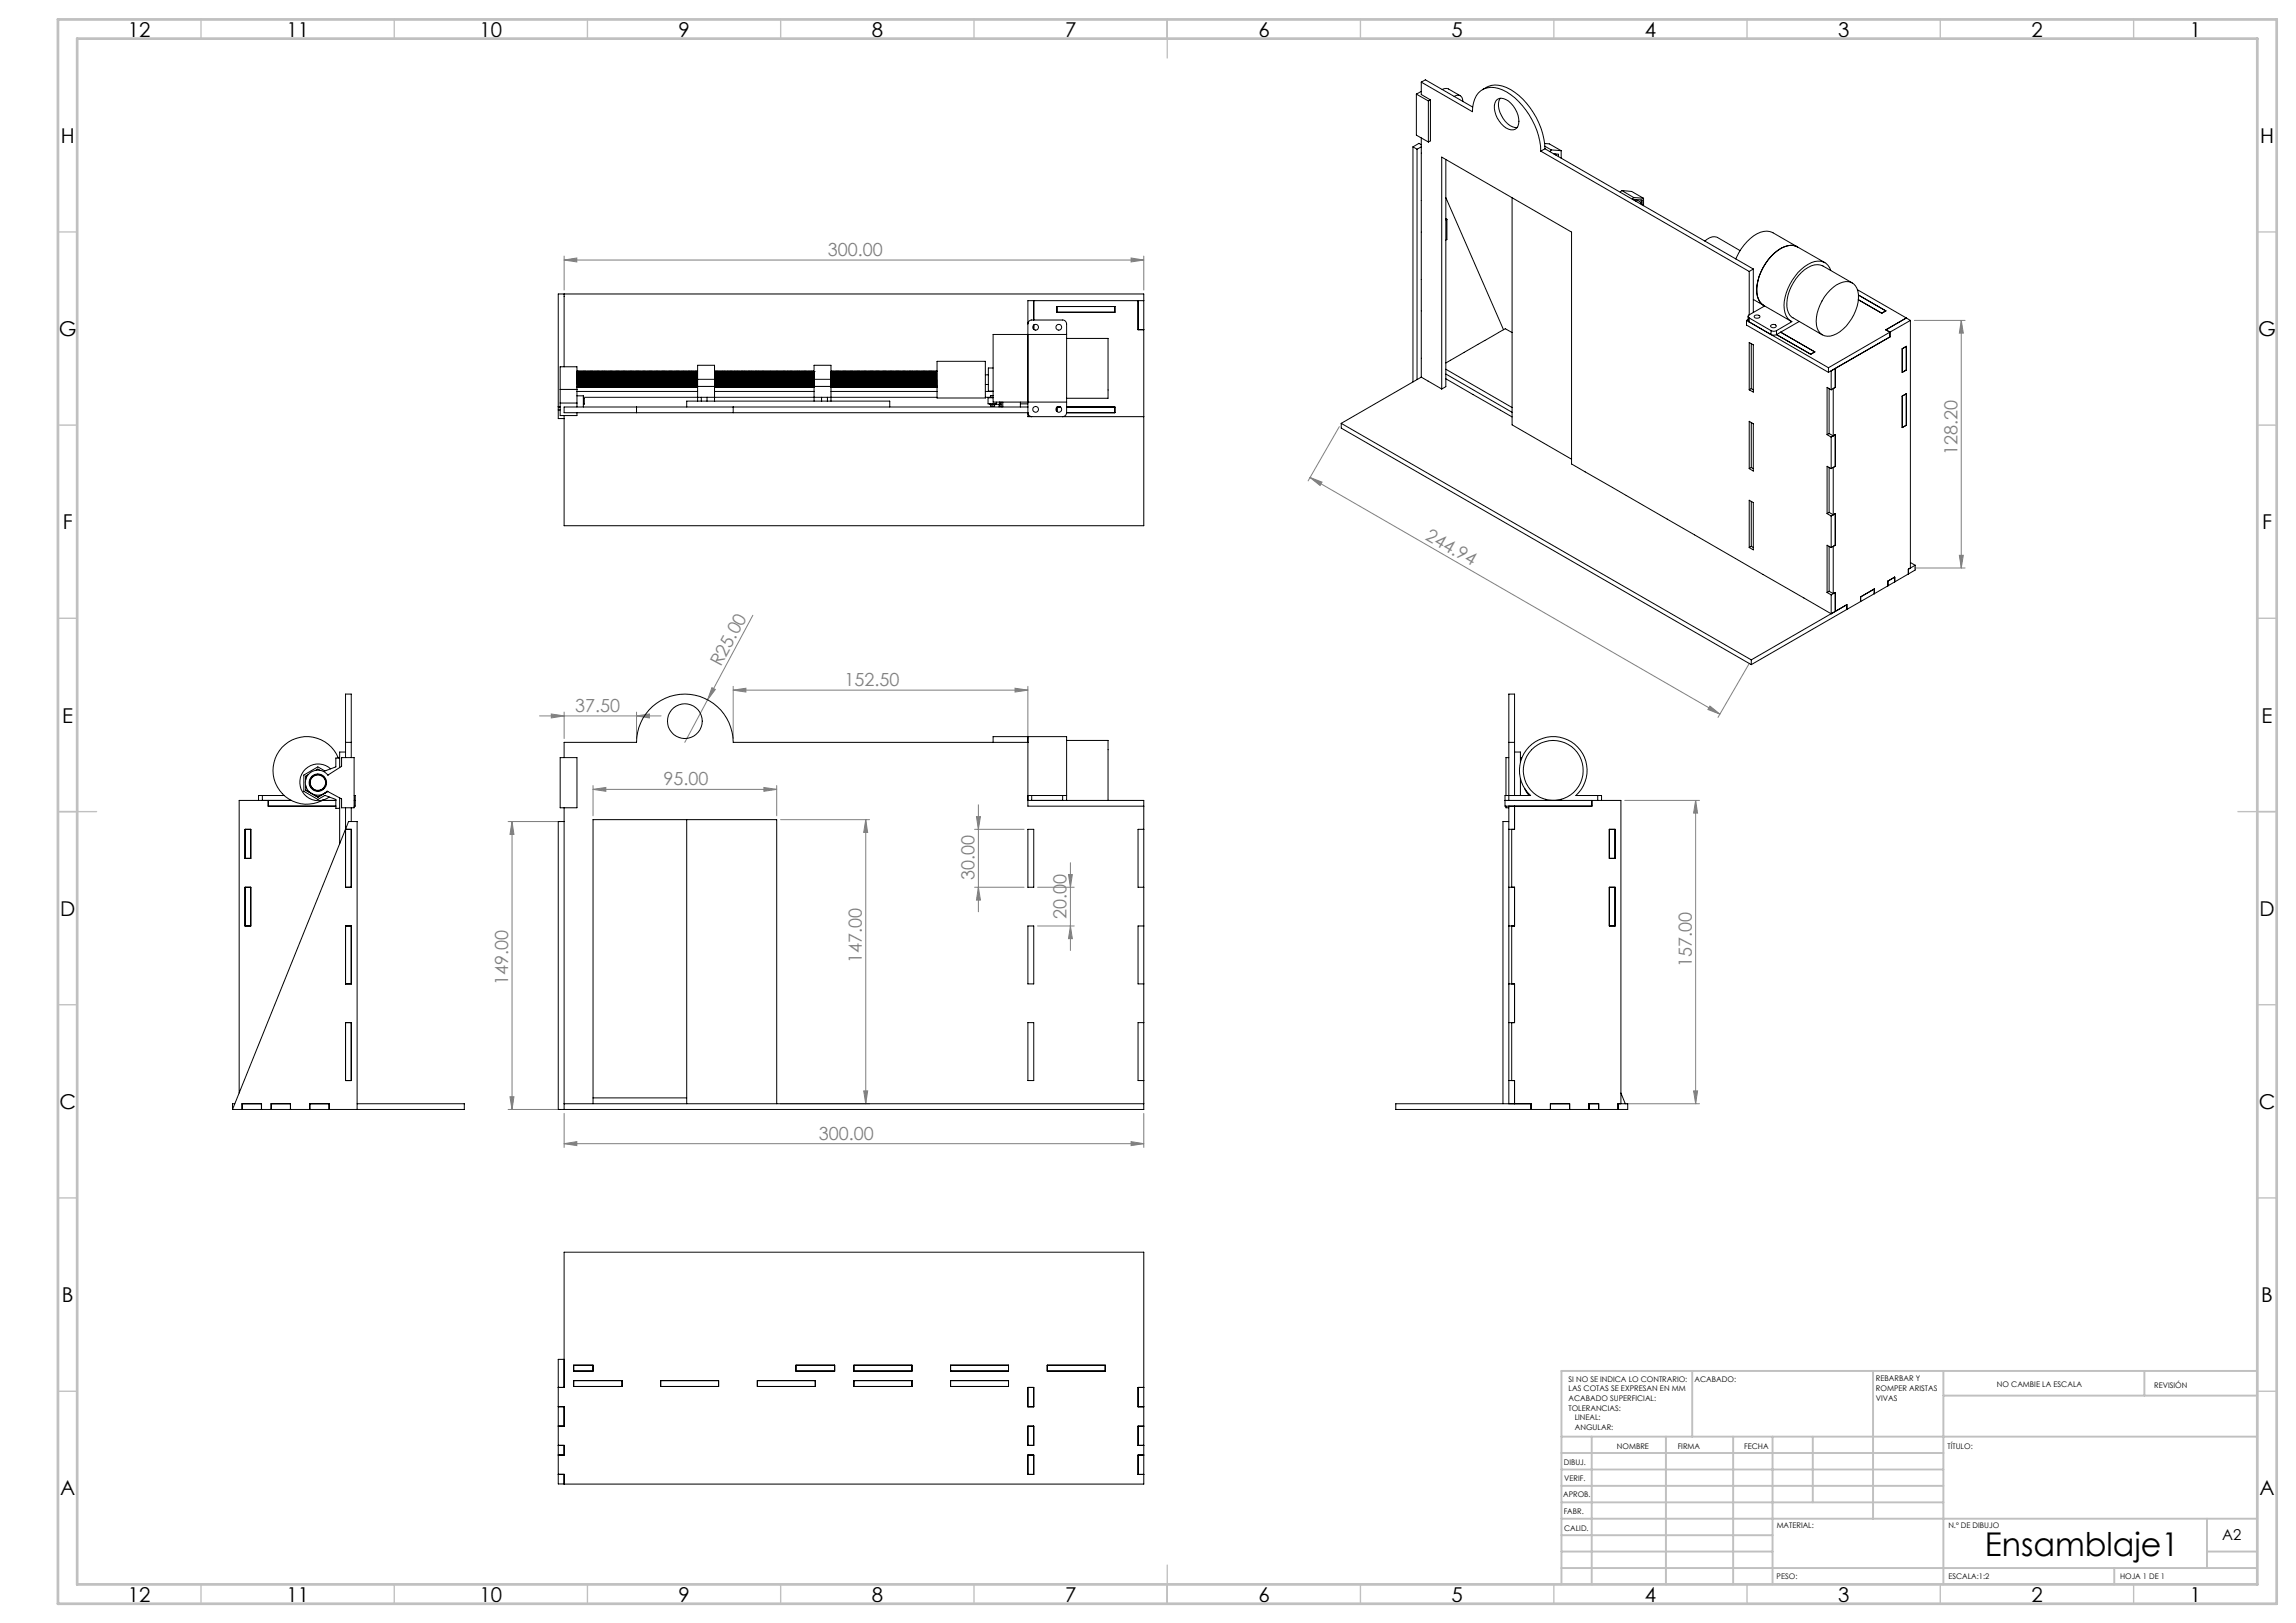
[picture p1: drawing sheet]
<svg xmlns="http://www.w3.org/2000/svg" width="594mm" height="420mm" viewBox="0 0 594 420" stroke-linecap="round" stroke-linejoin="round" font-family="sans-serif">
<defs><g id="words">
<text font-size="8.5" x="513.5" y="402.7">Ensamblaje1</text>
<g font-size="5.3">
<text x="33.1" y="9.5">12</text>
<text x="74.1" y="9.5">11</text>
<text x="124.1" y="9.5">10</text>
<text x="175.6" y="9.5">9</text>
<text x="225.6" y="9.5">8</text>
<text x="275.6" y="9.5">7</text>
<text x="325.6" y="9.5">6</text>
<text x="375.6" y="9.5">5</text>
<text x="425.6" y="9.5">4</text>
<text x="475.6" y="9.5">3</text>
<text x="525.6" y="9.5">2</text>
<text x="566.6" y="9.5">1</text>
<text x="15.7" y="37">H</text>
<text x="584.7" y="37">H</text>
<text x="15.2" y="87">G</text>
<text x="584.2" y="87">G</text>
<text x="16.2" y="137">F</text>
<text x="585.2" y="137">F</text>
<text x="16.1" y="187">E</text>
<text x="585.1" y="187">E</text>
<text x="15.5" y="237">D</text>
<text x="584.5" y="237">D</text>
<text x="15.4" y="287">C</text>
<text x="584.4" y="287">C</text>
<text x="16" y="337">B</text>
<text x="585" y="337">B</text>
<text x="15.5" y="387">A</text>
<text x="584.5" y="387">A</text>
<text x="33.1" y="414.5">12</text>
<text x="74.1" y="414.5">11</text>
<text x="124.1" y="414.5">10</text>
<text x="175.6" y="414.5">9</text>
<text x="225.6" y="414.5">8</text>
<text x="275.6" y="414.5">7</text>
<text x="325.6" y="414.5">6</text>
<text x="375.6" y="414.5">5</text>
<text x="425.6" y="414.5">4</text>
<text x="475.6" y="414.5">3</text>
<text x="525.6" y="414.5">2</text>
<text x="566.6" y="414.5">1</text>
</g>
<g font-size="4.7" fill="#808080">
<text x="214.1" y="66.3">300.00</text>
<text x="506.4" y="117.8" transform="rotate(-90 506.4 117.8)">128.20</text>
<text x="368.5" y="139.5" transform="rotate(30 368.5 139.5)">244.94</text>
<text x="186.5" y="172.6" transform="rotate(-62 186.5 172.6)">R25.00</text>
<text x="218.5" y="177.6">152.50</text>
<text x="148.8" y="184.2">37.50</text>
<text x="171.7" y="203.2">95.00</text>
<text x="252.1" y="227.6" transform="rotate(-90 252.1 227.6)">30.00</text>
<text x="275.9" y="237.9" transform="rotate(-90 275.9 237.9)">20.00</text>
<text x="223" y="249.2" transform="rotate(-90 223 249.2)">147.00</text>
<text x="437.7" y="250.3" transform="rotate(-90 437.7 250.3)">157.00</text>
<text x="131.5" y="254.8" transform="rotate(-90 131.5 254.8)">149.00</text>
<text x="211.9" y="294.9">300.00</text>
</g>
<text font-size="3.9" x="574.9" y="398.5">A2</text>
<g font-size="2">
<text x="405.8" y="357.6">SI NO SE INDICA LO CONTRARIO:</text>
<text x="438.4" y="357.6">ACABADO:</text>
<text x="485.3" y="357.5">REBARBAR Y</text>
<text x="485.3" y="360">ROMPER ARISTAS</text>
<text x="516.6" y="359">NO CAMBIE LA ESCALA</text>
<text x="557.3" y="359.2">REVISIÓN</text>
<text x="405.8" y="360.1">LAS COTAS SE EXPRESAN EN MM</text>
<text x="405.8" y="362.6">ACABADO SUPERFICIAL:</text>
<text x="405.8" y="365.1">TOLERANCIAS:</text>
<text x="485.3" y="362.5">VIVAS</text>
<text x="407.4" y="367.6">LINEAL:</text>
<text x="407.4" y="370.1">ANGULAR:</text>
<text x="418.3" y="375">NOMBRE</text>
<text x="434" y="374.9">FIRMA</text>
<text x="451.2" y="374.9">FECHA</text>
<text x="503.9" y="374.9">TÍTULO:</text>
<text x="404.6" y="379.1">DIBUJ.</text>
<text x="404.7" y="383.3">VERIF.</text>
<text x="404.4" y="387.4">APROB.</text>
<text x="404.5" y="391.8">FABR.</text>
<text x="459.6" y="395.5">MATERIAL:</text>
<text x="504.1" y="395.5">N.º DE DIBUJO</text>
<text x="404.7" y="396.1">CALID.</text>
<text x="459.6" y="408.5">PESO:</text>
<text x="504.1" y="408.6">ESCALA:1:2</text>
<text x="548.5" y="408.6">HOJA 1 DE 1</text>
</g>
</g></defs>
<g fill="none" stroke="#808080" stroke-width=".26">
<path d="M145.9 67.3l3.3-.5v1zM145.9 66.3v8.8M145.9 67.3h150M292.6 66.8l3.3 .5-3.3 .5zM295.9 66.3v8.8M495.3 82.9h13.1M507.4 82.9v64.1M507.4 82.9l.5 3.3h-1zM346.5 110.4l-8.1 14M338.9 123.6l106.1 61.2M338.9 123.6l3.1 1.2-.5 .8zM194.8 159.2l-11.7 21.9"/>
<path d="M495.3 147h13.1M506.9 143.7h1l-.5 3.3zM184.2 178l.9 .4-2 2.7zM189.7 178.6l3.3-.5v1zM189.7 177.6v13.5M189.7 178.6h76.2M262.6 178.1l3.3 .5-3.3 .5zM265.9 177.6v13.5M452.6 171.6l-8.1 14M139.6 185.3h31.4M142.6 184.8l3.3 .5-3.3 .5zM145.9 184.3v6.8"/>
<path d="M164.7 185.3l3.3-.5v1zM164.7 184.3v6.8M183.1 181.1l-5.9 11M442.4 182.7l2.6 2.1-3.1-1.2zM131.4 212.6h13.5M132.5 212.6l.5 3.3h-1.1zM132.5 212.6v74.5M153.4 204.3l3.3-.5v1zM153.4 203.3v7.8M153.4 204.3h47.5M197.6 203.8l3.3 .5-3.3 .5zM200.9 203.3v7.8"/>
<path d="M201.9 212.1h23.1M224 212.1l.5 3.3h-1.1zM224 212.1v73.5M252.1 214.6h12.8M252.6 211.3h1l-.5 3.3zM253.1 208.3v27.7M420.3 207.1h19.4M438.7 207.1l.5 3.3h-1.1zM438.7 207.1v78.5M252.1 229.6h12.8M253.1 229.6l.5 3.3h-1zM268.4 239.6h9.5"/>
<path d="M268.4 229.6h9.5M276.4 226.3h1l-.5 3.3zM276.9 239.6l.5 3.3h-1zM276.9 223.3v22.7M131.4 287.1h13.5M131.9 283.8h1.1l-.5 3.3zM145.9 296l3.3-.6v1.1zM145.9 288.1v8.9M145.9 296h150M201.9 285.6h23.1M223.4 282.3h1.1l-.5 3.3zM292.6 295.4l3.3 .6-3.3 .5z"/>
<path d="M295.9 288.1v8.9M420.3 285.6h19.4M438.1 282.3h1.1l-.5 3.3z"/>
</g>
<g fill="none" stroke="#c0c0c0" stroke-width=".35">
<path d="M52 5v5M102 5v5M152 5v5M202 5v5M252 5v5M302 5v10M352 5v5M402 5v5M452 5v5M502 5v5M552 5v5M15 60h5"/>
<path d="M584 60h5M15 110h5M584 110h5M15 160h5M584 160h5M15 210h10M579 210h10M15 260h5M584 260h5M15 310h5M584 310h5M15 360h5"/>
<path d="M584 360h5M52 410v5M102 410v5M152 410v5M202 410v5M252 410v5M302 405v10M352 410v5M402 410v5M452 410v5M502 410v5M552 410v5"/>
</g>
<g fill="none" stroke="#c0c0c0" stroke-width=".5">
<path d="M437.8 354.8v17M484.6 354.8v38.2M502.8 354.8v55.2M554.8 354.8v6.4M584 354.8h-180v55.2M404 371.8h180M404 376h98.8M411.8 371.8v38.2M431 371.8v38.2M448.4 371.8v38.2M458.6 371.8v38.2M469 371.8v17"/>
<path d="M502.8 361.2h81.2M404 388.8h98.8M404 384.5h98.8M404 380.3h98.8M404 397.3h54.6M404 393h180M571 393v12.8M404 405.8h180M404 401.5h54.6M547 405.8v4.2M571 401.5h13"/>
</g>
<path d="M15 5h574v410h-574zM20 10h564v400h-564z" fill="none" stroke="#c0c0c0" stroke-width=".7"/>
<g fill="#808080">
<path d="M184.2 178l.9 .4-2 2.7z"/>
<path d="M262.6 178.1l3.3 .5-3.3 .5zM189.7 178.6l3.3-.5v1zM164.7 185.3l3.3-.5v1zM142.6 184.8l3.3 .5-3.3 .5zM197.6 203.8l3.3 .5-3.3 .5zM153.4 204.3l3.3-.5v1z"/>
<path d="M145.9 296l3.3-.6v1.1zM292.6 295.4l3.3 .6-3.3 .5z"/>
<path d="M292.6 66.8l3.3 .5-3.3 .5zM145.9 67.3l3.3-.5v1z"/>
<path d="M223.4 282.3h1.1l-.5 3.3zM224 212.1l.5 3.3h-1.1zM131.9 283.8h1.1l-.5 3.3zM132.5 212.6l.5 3.3h-1.1zM276.9 239.6l.5 3.3h-1zM276.4 226.3h1l-.5 3.3zM438.1 282.3h1.1l-.5 3.3zM438.7 207.1l.5 3.3h-1.1z"/>
<path d="M506.9 143.7h1l-.5 3.3zM507.4 82.9l.5 3.3h-1z"/>
<path d="M252.6 211.3h1l-.5 3.3zM253.1 229.6l.5 3.3h-1z"/>
<path d="M338.9 123.6l3.1 1.2-.5 .8zM442.4 182.7l2.6 2.1-3.1-1.2z"/>
</g>
<g fill="none" stroke="#000" stroke-width=".26">
<path d="M365.5 38l1.1 .6M365.5 38v60.8M366.4 24.4l3.1 1.7M366.4 24.4v10.6l3.1 1.7M366.6 38.6v59.6M367.7 21.3l13.2 7.6a6.3 6.3 0 0 1 3-5.9 7.9 7.9 0 0 1 8 2.3 20.1 20.1 0 0 1 6.7 13.8M367.7 21.3v3.2l2.4 1.3M367.7 23.7l-1.3 .7M367.7 37.4l-.6-.3-1.6 .9M367.7 38l-1.1 .6M367.7 35.7v61.9M367.7 21.3l1.1-.6 12.2 7"/>
<path d="M369.5 26.1v10.6M370.1 25.8l-.6 .3M370.1 25.8v10.7l-.6 .2M373.1 23.2a1.68 1.68 0 0 1 1.6-.2l3.1 1.8M376.2 25a1.37 1.37 0 0 1 1.6-.2 1.37 1.37 0 0 1 .7 1.5M383.5 23.2a6.1 6.1 0 0 1 7.3 0 19.7 19.7 0 0 1 8.9 15.3M387.3 25.7a2.87 2.87 0 0 1 3.6 1 6 6 0 0 1 1.8 5.9 1.98 1.98 0 0 1-3.1 .5 6.6 6.6 0 0 1-2.8-6.4zM388.1 25.4a4.8 4.8 0 0 0 .8 5.3 4.2 4.2 0 0 0 3.6 2.3M398.6 39.1l53.9 31.2M399.6 37.1l1.2 .1 3.1 1.8M399.7 37.8l1.6 1M399.7 38.5l-1.1 .6"/>
<path d="M399.7 38.5l53.9 31.1M401.3 38.8l-.3 .4M401.3 38.8l2.6 .2M401.9 39.8l1.3 .1v.7M402.5 39.8v.3M403.9 39v1.9M374.1 56.6l.2 .1M374.1 51.1l14.9 34.2M374.1 41.3v58.8l-1.1 .6M374.3 56.7l-.2 .2M374.3 56.7v5.3l-.2 .1M391.2 51.2v58.7l15.4 8.9"/>
<path d="M419.6 49.3l3 1.8M419.6 49.3l-.4 .5M419.6 49.3l2.5 .2 3.1 1.8M422.5 51.7l.1-.1 2.3 .2v1.2M422.6 51.1l-.3 .5M422.6 51.1l2.6 .2M423.1 52a1.11 1.11 0 0 1 1.5 .9M424.6 51.7l.1 1.3M425.2 51.3v2M145.9 76.1v18.8M267.4 77.8v5M273.4 79.3h15v1.5h-15z"/>
<path d="M294.4 77.8v7.5h1.5M295.9 77.8h-30v8.8M441 62.4a2.88 2.88 0 0 1 3.4-.9l5.8 3.4M452.5 70.3v11.2M453.6 77.5l9.8 5.6M453.6 69.6v11.3M453.6 69.6l-1.1 .7M456.5 79.2l-4 2.3M458.9 65.6a13 13 0 0 0-4.2 11.2 3.5 3.5 0 0 0 1.6 2.2 4.9 4.9 0 0 1-1.7-5.4 13.3 13.3 0 0 1 7.2-9.8 3.6 3.6 0 0 1 3.2 .1 4.2 4.2 0 0 0-4.3 .4zM465 63.9l-6.3-3.7a5.1 5.1 0 0 0-5.9 1.5 14.4 14.4 0 0 0-3.7 5.3M465 63.9l7.1 4.1M473.5 75.1a6.2 6.2 0 0 1 4.8-2.2 3.3 3.3 0 0 1 2.5 3.4 11.6 11.6 0 0 1-6.5 10.4 3 3 0 0 1-4.4-2.6 11.6 11.6 0 0 1 3.6-9z"/>
<path d="M473.6 70a3.4 3.4 0 0 0-5-2 13.2 13.2 0 0 0-7 12 3.9 3.9 0 0 0 2 3.2l-4 2.4M479.2 73.2l-7.6-4.4a4.2 4.2 0 0 0-4.7 1 11.7 11.7 0 0 0-4.5 10.4 2.87 2.87 0 0 0 1.5 2.1l7.6 4.4M480.6 75l12.6 7.3M480.8 76.4l7.1 4.1-1.1 .6-6-3.5M149.2 96.1h.2M149.3 96.2v4M149.3 96.1l.2 4.1M149.4 96.2l.1 4M149.4 96.1h.1M149.4 96.1h.2M149.6 96.2l.1 4M149.6 96.1h.1"/>
<path d="M149.6 96.1h.2M149.6 96.2l.2 4M149.8 96.2l.1 4M149.8 96.1h.1M149.9 96.2l.1 4M149.9 96v.1M149.9 96.1l.1 4.2M150 96v.1M150 96.1l.1 4.2M150 96.2l.1 4M150 96.1h.1M150.1 96.1h.2"/>
<path d="M150.1 96.2l.1 4M150.2 96.1l.1 4.2zM150.3 96.1l.1 4.1M150.3 96.2l.1 4M150.4 96l-.1 .1M150.4 96.1l.1 4.2M150.4 96l.1 .1M150.5 96.2l.1 4M150.5 96.1h.1M150.5 96.2l.2 4M150.6 96l-.1 .1M150.6 96.1l.1 4.2"/>
<path d="M150.6 96l.1 .1M150.7 96.2l.1 4M150.7 96.1h.1M150.8 96.2l.1 4M150.8 96v.1M150.8 96.1l.2 4.2M150.9 96l.1 .1M150.9 96.1l.1 4.2M151 96.2l.1 4M151 96.1h.1M151 96.1h.2M151.2 96.2l.1 4"/>
<path d="M151.2 96.1h.1M151.2 96.1h.2M151.4 96.2l.1 4M151.4 96.1h.1M151.4 96.1h.2M151.4 96.2l.2 4M151.6 96.2l.1 4M151.6 96.1h.1M151.7 96.1h.1M151.7 96.2l.1 4M151.8 96.1v4.2zM151.8 96.2l.1 4"/>
<path d="M151.8 96.1h.1M151.9 96.1h.2M151.9 96.2l.1 4M152 96.1h.1M152.1 96.2l.1 4M152.2 96l-.1 .1M152.2 96.1l.1 4.2M152.2 96l.1 .1M152.3 96.2l.1 4M152.3 96.1h.1M152.3 96.2l.2 4M152.4 96l-.1 .1"/>
<path d="M152.4 96.1l.1 4.2M152.4 96l.1 .1M152.5 96.2l.1 4M152.5 96.1h.1M152.6 96.2l.1 4M152.6 96v.1M152.6 96.1l.2 4.2M152.7 96l.1 .1M152.7 96.1l.1 4.2M152.8 96.2l.1 4M152.8 96.1h.1M152.9 96l-.1 .1"/>
<path d="M152.9 96.1v4.1M152.9 96l.1 .1M152.9 96.1l.2 4.1M153 96.2l.1 4M153 96.1h.1M153 96.1h.2M153.1 96.1l.1 4.2M153.2 96.2l.1 4M153.2 96.1h.1M153.2 96.2l.2 4M153.3 96l-.1 .1M153.3 96.1l.1 4.1"/>
<path d="M153.4 96v.1M153.4 96.1l.1 4.1M153.4 96.2l.1 4M153.4 96.1h.1M153.5 96.1h.1M153.5 96.2l.1 4M153.6 96.1l.1 4.2M153.6 96.2l.1 4M153.6 96.1h.1M153.7 96.1h.2M153.7 96.2l.1 4M153.9 96.2l.1 4"/>
<path d="M153.9 96.1h.1M153.9 96.1h.2M154.1 96.2l.1 4M154.1 96.1h.1M154.1 96.2l.2 4M154.2 96l-.1 .1M154.2 96.1l.1 4.2M154.2 96l.1 .1M154.3 96.2l.1 4M154.3 96.1h.1M154.4 96.1h.2M154.4 96.2l.1 4"/>
<path d="M154.5 96.1l.1 4.2M154.6 96.2l.1 4M154.6 96.1h.1M154.7 96l-.1 .1M154.7 96.1l.1 4.2M154.7 96l.1 .1M154.8 96.2l.1 4M154.8 96.1h.1M154.8 96.1h.2M154.9 96.1l.1 4.2M155 96.2l.1 4M155 96.1h.1"/>
<path d="M155 96.2l.2 4M155.1 96l-.1 .1M155.1 96.1l.1 4.2M155.2 96v.1M155.2 96.1l.1 4.2M155.2 96.2l.1 4M155.2 96.1h.1M155.3 96.1h.1M155.3 96.2l.1 4M155.4 96.1l.1 4.2M155.4 96.2l.1 4M155.4 96.1h.1"/>
<path d="M155.5 96.2l.1 4M155.6 96l-.1 .1M155.6 96.1v4.1M155.6 96l.1 .1M155.6 96.1l.2 4.1M155.7 96.2l.1 4M155.7 96.1h.1M155.7 96.1h.2M155.9 96.2l.1 4M155.9 96.1h.1M155.9 96.1h.2M155.9 96.2l.2 4"/>
<path d="M156.1 96.2l.1 4M156.1 96.1h.1M156.2 96.1h.2M156.2 96.2l.1 4M156.4 96.2l.1 4M156.4 96.1h.1M156.5 96l-.1 .1M156.5 96.1l.1 4.2M156.5 96l.1 .1M156.6 96.2l.1 4M156.6 96.1h.1M156.6 96.1h.2"/>
<path d="M156.8 96.2l.1 4M156.8 96.1h.1M156.8 96.2l.2 4M156.9 96l-.1 .1M156.9 96.1l.1 4.2M157 96v.1M157 96.1l.1 4.2M157 96.2l.1 4M157 96.1h.1M157.1 96.2l.1 4M157.1 96v.1M157.1 96.1l.2 4.2"/>
<path d="M157.2 96v.1M157.2 96.1l.1 4.2M157.2 96.2l.1 4M157.2 96.1h.1M157.3 96.2l.1 4M157.4 96l-.1 .1M157.4 96.1l.1 4.2M157.4 96l.1 .1M157.5 96.2l.1 4M157.5 96.1h.1M157.6 96l-.1 .1M157.6 96.1v4.1"/>
<path d="M157.6 96l.1 .1M157.6 96.1l.2 4.1M157.7 96.2l.1 4M157.7 96.1h.1M157.8 96.1h.1M157.8 96.2l.1 4M157.8 96.1l.1 4.2zM157.9 96.2l.2 4M157.9 96.1h.1M158 96.1h.2M158 96.2l.1 4M158.2 96.2l.1 4"/>
<path d="M158.2 96.1h.1M158.2 96.1h.2M158.4 96.2l.1 4M158.4 96.1h.1M158.4 96.1h.2M158.6 96.2l.1 4M158.6 96.1h.1M158.6 96.1h.2M158.7 96.1l.1 4.2zM158.8 96.2l.1 4M158.8 96.1h.1M158.9 96.2l.1 4"/>
<path d="M158.9 96v.1M158.9 96.1l.2 4.2M159 96v.1M159 96.1l.1 4.2M159 96.2l.1 4M159 96.1h.1M159.1 96.2l.1 4M159.2 96l-.1 .1M159.2 96.1l.1 4.2M159.2 96l.1 .1M159.3 96.2l.1 4M159.3 96.1h.1"/>
<path d="M159.4 96l-.1 .1M159.4 96.1l.1 4.2M159.4 96l.1 .1M159.5 96.2l.1 4M159.5 96.1h.1M159.6 96.1h.1M159.6 96.2l.1 4M159.6 96.1l.2 4.2M159.7 96.2l.1 4M159.7 96.1h.1M159.8 96.2l.1 4M159.8 96v.1"/>
<path d="M159.8 96.1l.1 4.1M159.9 96v.1M159.9 96.1l.2 4.1M159.9 96.2l.2 4M159.9 96.1h.1M160 96.1h.2M160 96.2l.1 4M160.2 96.2l.1 4M160.2 96.1h.1M160.3 96l-.1 .1M160.3 96.1v4.1M160.3 96l.1 .1"/>
<path d="M160.3 96.1l.2 4.1M160.4 96.1h.1M160.4 96.2l.1 4M160.4 96.1h.2M160.6 96.2l.1 4M160.6 96.1h.1M160.7 96.2l.1 4M160.7 96v.1M160.7 96.1l.2 4.2M160.8 96v.1M160.8 96.1l.1 4.2M160.8 96.2l.1 4"/>
<path d="M160.8 96.1h.1M160.9 96.1h.2M160.9 96.2l.1 4M161.1 96.2l.1 4M161.1 96.1h.1M161.2 96l-.1 .1M161.2 96.1l.1 4.2M161.2 96l.1 .1M161.3 96.2l.1 4M161.3 96.1h.1M161.4 96.1h.1M161.4 96.2l.1 4"/>
<path d="M161.4 96.1l.1 4.2zM161.5 96.2l.1 4M161.5 96.1h.1M161.6 96.2l.1 4M161.6 96v.1M161.6 96.1l.1 4.2M161.7 96v.1M161.7 96.1l.1 4.2M161.7 96.2l.2 4M161.7 96.1h.1M161.8 96.2l.1 4M161.9 96l-.1 .1"/>
<path d="M161.9 96.1l.1 4.2M161.9 96l.1 .1M162 96.2l.1 4M162 96.1h.1M162.1 96l-.1 .1M162.1 96.1l.1 4.2M162.1 96l.1 .1M162.2 96.2l.1 4M162.2 96.1h.1M162.2 96.1h.2M162.4 96.2l.1 4M162.4 96.1h.1"/>
<path d="M162.5 96.1h.1M162.5 96.2l.1 4M162.6 96.1l.1 4.2M162.6 96.2l.1 4M162.6 96.1h.1M162.7 96.1h.2M162.7 96.2l.1 4M162.9 96.2l.1 4M162.9 96.1h.1M162.9 96.1h.2M163 96.1l.1 4.2zM163.1 96.2l.1 4"/>
<path d="M163.1 96.1h.1M163.2 96.1h.1M163.2 96.2l.1 4M163.3 96.2l.1 4M163.3 96.1h.1M163.4 96.2l.1 4M163.4 96v.1M163.4 96.1l.1 4.2M163.5 96v.1M163.5 96.1l.1 4.2M163.5 96.2l.2 4M163.5 96.1h.1"/>
<path d="M163.6 96.2l.1 4M163.7 96l-.1 .1M163.7 96.1l.1 4.2M163.7 96l.1 .1M163.8 96.2l.1 4M163.8 96.1h.1M163.9 96l-.1 .1M163.9 96.1l.1 4.2M163.9 96l.1 .1M164 96.2l.1 4M164 96.1h.1M164.1 96l-.1 .1"/>
<path d="M164.1 96.1v4.1M164.1 96l.1 .1M164.1 96.1l.2 4.1M164.2 96.2l.1 4M164.2 96.1h.1M164.3 96.1h.1M164.3 96.2l.1 4M164.4 96.1l.1 4.2zM164.4 96.2l.1 4M164.4 96.1h.1M164.5 96.2l.1 4M164.6 96l-.1 .1"/>
<path d="M164.6 96.1v4.1M164.6 96l.1 .1M164.6 96.1l.2 4.1M164.7 96.2l.1 4M164.7 96.1h.1M164.7 96.1h.2M164.9 96.2l.1 4M164.9 96.1h.1M165 96.1h.1M165 96.2l.1 4M165.1 96.2l.1 4M165.1 96.1h.1"/>
<path d="M165.2 96.1h.1M165.2 96.2l.1 4M165.3 96.2l.2 4M165.3 96.1h.1M165.4 96.2l.1 4M165.5 96l-.1 .1M165.5 96.1l.1 4.2M165.5 96l.1 .1M165.6 96.2l.1 4M165.6 96.1h.1M165.6 96.1h.2M165.7 96.1l.1 4.2z"/>
<path d="M165.8 96.2l.1 4M165.8 96.1h.1M165.9 96l-.1 .1M165.9 96.1l.1 4.2M165.9 96l.1 .1M165.9 96.1l.2 4.2M166 96.2l.1 4M166 96.1h.1M166.1 96.2l.1 4M166.1 96v.1M166.2 96v.1M166.2 96.1l.1 4.2z"/>
<path d="M166.2 96.2l.1 4M166.2 96.1h.1M166.3 96.2l.1 4M166.4 96l-.1 .1M166.4 96.1l.1 4.2M166.4 96l.1 .1M166.5 96.2l.1 4M166.5 96.1h.1M166.5 96.1h.2M166.7 96.2l.1 4M166.7 96.1h.1M166.8 96.1h.1"/>
<path d="M166.8 96.2l.1 4M166.9 96.2l.1 4M166.9 96.1h.1M167 96.1h.1M167 96.2l.1 4M167.1 96.2l.2 4M167.1 96.1h.1M167.2 96.1h.2M167.2 96.2l.1 4M167.3 96.1l.1 4.2zM167.4 96.2l.1 4M167.4 96.1h.1"/>
<path d="M167.4 96.1h.2M167.6 96.2l.1 4M167.6 96.1h.1M167.7 96l-.1 .1M167.7 96.1l.1 4.2M167.7 96l.1 .1M167.7 96.1l.2 4.2M167.8 96.2l.1 4M167.8 96.1h.1M167.9 96.1h.1M167.9 96.2l.1 4M168 96.2l.2 4"/>
<path d="M168 96.1h.1M168.1 96.2l.1 4M168.2 96l-.1 .1M168.2 96.1l.1 4.2M168.2 96l.1 .1M168.3 96.2l.1 4M168.3 96.1h.1M168.4 96l-.1 .1M168.4 96.1v4.1M168.4 96l.1 .1M168.4 96.1l.2 4.1M168.5 96.2l.1 4"/>
<path d="M168.5 96.1h.1M168.6 96.1h.1M168.6 96.2l.1 4M168.6 96.1l.2 4.2M168.7 96.2l.1 4M168.7 96.1h.1M168.8 96.2l.1 4M168.8 96v.1M168.8 96.1l.1 4.1M168.9 96v.1M168.9 96.1l.2 4.1M168.9 96.2l.2 4"/>
<path d="M168.9 96.1h.1M169 96.1h.2M169 96.2l.1 4M169.1 96.1l.1 4.2M169.2 96.2l.1 4M169.2 96.1h.1M169.2 96.1h.2M169.4 96.2l.1 4M169.4 96.1h.1M169.4 96.1h.2M169.6 96.2l.1 4M169.6 96.1h.1"/>
<path d="M169.7 96.1h.1M169.7 96.2l.1 4M169.8 96.2l.2 4M169.8 96.1h.1M169.9 96.1h.2M169.9 96.2l.1 4M170 96.1l.1 4.2M170.1 96.2l.1 4M170.1 96.1h.1M170.2 96l-.1 .1M170.2 96.1l.1 4.2M170.2 96l.1 .1"/>
<path d="M170.3 96.2l.1 4M170.3 96.1h.1M170.4 96.2l.1 4M170.4 96v.1M170.4 96.1l.1 4.2M170.5 96v.1M170.5 96.1l.1 4.2M170.5 96.1h.1M170.5 96.2l.1 4M170.6 96.2l.1 4M170.6 96v.1M170.6 96.1l.1 4.2"/>
<path d="M170.7 96v.1M170.7 96.1l.1 4.2M170.7 96.2l.2 4M170.7 96.1h.1M170.8 96.1h.2M170.8 96.2l.1 4M170.9 96.1l.1 4.2M171 96.2l.1 4M171 96.1h.1M171.1 96l-.1 .1M171.1 96.1v4.1M171.1 96l.1 .1"/>
<path d="M171.1 96.1l.2 4.1M171.2 96.2l.1 4M171.2 96.1h.1M171.2 96.1h.2M171.4 96.2l.1 4M171.4 96.1h.1M171.5 96.1h.1M171.5 96.2l.1 4M171.6 96.2l.2 4M171.6 96.1h.1M171.7 96.1h.2M171.7 96.2l.1 4"/>
<path d="M171.9 96.2l.1 4M171.9 96.1h.1M172 96l-.1 .1M172 96.1l.1 4.2M172 96l.1 .1M172.1 96.2l.1 4M172.1 96.1h.1M172.2 96.1h.1M172.2 96.2l.1 4M172.3 96.2l.1 4M172.3 96.1h.1M172.4 96.2l.1 4"/>
<path d="M172.4 96v.1M172.4 96.1l.1 4.2M172.5 96v.1M172.5 96.1l.1 4.2M172.5 96.2l.1 4M172.5 96.1h.1M172.6 96.2l.1 4M172.6 96v.1M172.6 96.1l.2 4.2M172.7 96l.1 .1M172.7 96.1l.1 4.2M172.8 96.2l.1 4"/>
<path d="M172.8 96.1h.1M172.9 96l-.1 .1M172.9 96.1l.1 4.2M172.9 96l.1 .1M173 96.2l.1 4M173 96.1h.1M173.1 96l-.1 .1M173.1 96.1v4.1M173.1 96l.1 .1M173.1 96.1l.2 4.1M173.2 96.2l.1 4M173.2 96.1h.1"/>
<path d="M173.3 96.1h.1M173.3 96.2l.1 4M173.4 96.1l.1 4.2M173.4 96.2l.2 4M173.4 96.1h.1M173.5 96.1h.2M173.5 96.2l.1 4M173.7 96.2l.1 4M173.7 96.1h.1M173.7 96.1h.2M173.8 96.1l.1 4.2M173.9 96.2l.1 4"/>
<path d="M173.9 96.1h.1M174 96.1h.1M174 96.2l.1 4M174.1 96.2l.1 4M174.1 96.1h.1M174.2 96.1h.1M174.2 96.2l.1 4M174.3 96.1v4.2zM174.3 96.2l.1 4M174.3 96.1h.1M174.4 96.2l.1 4M174.4 96v.1"/>
<path d="M174.4 96.1l.1 4.1M174.5 96l.1 .1M174.5 96.1l.2 4.1M174.6 96.2l.1 4M174.6 96.1h.1M174.7 96l-.1 .1M174.7 96.1l.1 4.2M174.7 96l.1 .1M174.8 96.2l.1 4M174.8 96.1h.1M174.9 96l-.1 .1M174.9 96.1l.1 4.2"/>
<path d="M174.9 96l.1 .1M175 96.2l.1 4M175 96.1h.1M175.1 96.1h.1M175.1 96.2l.1 4M175.2 96.1l.1 4.2M175.2 96.2l.2 4M175.2 96.1h.1M175.3 96.2l.1 4M175.4 96l-.1 .1M175.4 96.1v4.1M175.4 96l.1 .1"/>
<path d="M175.4 96.1l.2 4.1M175.5 96.2l.1 4M175.5 96.1h.1M175.5 96.1h.2M175.6 96.1l.1 4.2M175.7 96.2l.1 4M175.7 96.1h.1M175.8 96.2l.1 4M175.8 96v.1M175.8 96.1l.1 4.1M175.9 96v.1M175.9 96.1l.1 4.1"/>
<path d="M175.9 96.2l.1 4M175.9 96.1h.1M176 96.1h.1M176 96.2l.1 4M176.1 96.2l.1 4M176.1 96.1h.1M176.2 96.2l.1 4M176.2 96v.1M176.3 96l.1 .1M176.4 96.2l.1 4M176.4 96.1h.1M176.4 96.1h.2"/>
<path d="M176.6 96.2l.1 4M176.6 96.1h.1M176.7 96l-.1 .1M176.7 96.1l.1 4.2M176.7 96l.1 .1M176.8 96.2l.1 4M176.8 96.1h.1M176.9 96.1h.1M176.9 96.2l.1 4M177 96.1l.1 4.2zM177 96.2l.2 4M177 96.1h.1"/>
<path d="M177.1 96.2l.1 4M177.2 96l-.1 .1M177.2 96.1l.1 4.2M177.2 96l.1 .1M177.3 96.2l.1 4M177.3 96.1h.1M177.4 96l-.1 .1M177.4 96.1l.1 4.2M177.4 96l.1 .1M177.5 96.2l.1 4M177.5 96.1h.1M177.6 96.2l.1 4"/>
<path d="M177.6 96v.1M177.6 96.1l.1 4.2M177.7 96v.1M177.7 96.1l.1 4.2M177.7 96.2l.1 4M177.7 96.1h.1M177.8 96.1h.1M177.8 96.2l.1 4M177.9 96.2l.1 4M177.9 96.1h.1M178 96.1h.2M178 96.2l.1 4"/>
<path d="M178.2 96.2l.1 4M178.2 96.1h.1M178.2 96.1h.2M178.4 96.2l.1 4M178.4 96.1h.1M178.4 96.1h.2M178.5 96.1l.1 4.2zM178.6 96.2l.1 4M178.6 96.1h.1M178.7 96.1h.2M178.7 96.2l.1 4M178.8 96.2l.2 4"/>
<path d="M178.8 96.1h.1M178.9 96.2l.1 4M179 96l-.1 .1M179 96.1l.1 4.2M179 96l.1 .1M179.1 96.2l.1 4M179.1 96.1h.1M179.2 96l-.1 .1M179.2 96.1l.1 4.2M179.2 96l.1 .1M179.3 96.2l.1 4M179.3 96.1h.1"/>
<path d="M179.4 96.2l.1 4M179.4 96v.1M179.4 96.1l.1 4.2M179.5 96v.1M179.5 96.1l.1 4.2M179.5 96.2l.1 4M179.5 96.1h.1M179.6 96.2l.1 4M179.6 96v.1M179.6 96.1l.1 4.1M179.7 96v.1M179.7 96.1l.1 4.1"/>
<path d="M179.7 96.2l.1 4M179.7 96.1h.1M179.8 96.1h.2M179.8 96.2l.1 4M179.9 96.1l.1 4.2M180 96.2l.1 4M180 96.1h.1M180.1 96l-.1 .1M180.1 96.1v4.1M180.1 96l.1 .1M180.1 96.1l.2 4.1M180.2 96.2l.1 4"/>
<path d="M180.2 96.1h.1M180.2 96.1h.3M180.5 100h4.4v.2M180.5 98.2h4.4M184.9 96v.1M184.9 96.1l.1 4.1M184.9 96.8v3.4M184.9 96.2l.1 4M184.9 96.1h.1M185 96.1h.1M185 96.2l.1 4M185.1 96.2l.1 4"/>
<path d="M185.1 96.1h.1M185.2 96.1h.1M185.2 96.2l.1 4M185.3 96.2l.2 4M185.3 96.1h.1M185.4 96.1h.2M185.4 96.2l.1 4M185.5 96.1l.1 4.2zM185.6 96.2l.1 4M185.6 96.1h.1M185.6 96.2l.2 4M185.7 96l-.1 .1"/>
<path d="M185.7 96.1l.1 4.2M185.7 96l.1 .1M185.8 96.2l.1 4M185.8 96.1h.1M185.9 96.2l.1 4M185.9 96v.1M185.9 96.1l.2 4.2M186 96l.1 .1M186 96.1l.1 4.2M186.1 96.2l.1 4M186.1 96.1h.1M186.2 96l-.1 .1"/>
<path d="M186.2 96.1l.1 4.2M186.2 96l.1 .1M186.3 96.2l.1 4M186.3 96.1h.1M186.3 96.1h.2M186.4 96.1l.1 4.2zM186.5 96.2l.1 4M186.5 96.1h.1M186.5 96.2l.2 4M186.6 96l-.1 .1M186.6 96.1l.1 4.1M186.7 96v.1"/>
<path d="M186.7 96.1l.1 4.1M186.7 96.2l.1 4M186.7 96.1h.1M186.8 96.1h.1M186.8 96.2l.1 4M186.9 96.2l.1 4M186.9 96.1h.1M187 96.1h.1M187 96.2l.1 4M187.1 96.2l.2 4M187.1 96.1h.1M187.2 96.1h.2"/>
<path d="M187.2 96.2l.1 4M187.4 96.2l.1 4M187.4 96.1h.1M187.4 96.2l.2 4M187.5 96l-.1 .1M187.5 96.1l.1 4.2M187.5 96l.1 .1M187.6 96.2l.1 4M187.6 96.1h.1M187.7 96.1h.2M187.7 96.2l.1 4M187.9 96.2l.1 4"/>
<path d="M187.9 96.1h.1M188 96l-.1 .1M188 96.1l.1 4.2M188 96l.1 .1M188.1 96.2l.1 4M188.1 96.1h.1M188.1 96.1h.2M188.2 96.1l.1 4.2zM188.3 96.2l.1 4M188.3 96.1h.1M188.3 96.2l.2 4M188.4 96l-.1 .1"/>
<path d="M188.4 96.1l.1 4.2M188.5 96v.1M188.5 96.1l.1 4.2M188.5 96.2l.1 4M188.5 96.1h.1M188.6 96.2l.1 4M188.6 96v.1M188.6 96.1l.1 4.1M188.7 96v.1M188.7 96.1l.1 4.1M188.7 96.2l.1 4M188.7 96.1h.1"/>
<path d="M188.8 96.2l.1 4M188.9 96l-.1 .1M188.9 96.1l.1 4.2M188.9 96l.1 .1M188.9 96.1h.1M189 96.2l.1 4M189 96.1h.2M189.2 96.2l.1 4M189.2 96.1h.1M189.2 96.1h.2M189.2 96.2l.2 4M189.3 96.1l.1 4.2"/>
<path d="M189.4 96.2l.1 4M189.4 96.1h.1M189.5 96.1h.2M189.5 96.2l.1 4M189.7 96.2l.1 4M189.7 96.1h.1M189.7 96.1h.2M189.8 96.1l.1 4.2zM189.9 96.2l.1 4M189.9 96.1h.1M189.9 96.1h.2M190.1 96.2l.1 4"/>
<path d="M190.1 96.1h.1M190.1 96.2l.2 4M190.2 96l-.1 .1M190.2 96.1l.1 4.2M190.3 96v.1M190.3 96.1l.1 4.2M190.3 96.2l.1 4M190.3 96.1h.1M190.4 96.2l.1 4M190.4 96v.1M190.4 96.1l.2 4.2M190.5 96v.1"/>
<path d="M190.5 96.1l.1 4.2M190.5 96.2l.1 4M190.5 96.1h.1M190.6 96.2l.1 4M190.7 96l-.1 .1M190.7 96.1l.1 4.2M190.7 96l.1 .1M190.8 96.2l.1 4M190.8 96.1h.1M190.9 96l-.1 .1M190.9 96.1v4.1M190.9 96l.1 .1"/>
<path d="M190.9 96.1l.2 4.1M191 96.2l.1 4M191 96.1h.1M191 96.1h.2M191 96.2l.2 4M191.1 96.1l.1 4.2M191.2 96.2l.1 4M191.2 96.1h.1M191.3 96.2l.1 4M191.3 96v.1M191.3 96.1l.1 4.1M191.4 96l.1 .1"/>
<path d="M191.4 96.1l.2 4.1M191.5 96.2l.1 4M191.5 96.1h.1M191.5 96.1h.2M191.7 96.2l.1 4M191.7 96.1h.1M191.7 96.1h.2M191.9 96.2l.1 4M191.9 96.1h.1M191.9 96.1h.2M191.9 96.2l.2 4M192.1 96.2l.1 4"/>
<path d="M192.1 96.1h.1M192.2 96.2l.1 4M192.2 96v.1M192.2 96.1l.2 4.2M192.3 96v.1M192.3 96.1l.1 4.2M192.3 96.2l.1 4M192.3 96.1h.1M192.4 96.1h.2M192.4 96.2l.1 4M192.5 96.1l.1 4.2zM192.6 96.2l.1 4"/>
<path d="M192.6 96.1h.1M192.7 96l-.1 .1M192.7 96.1l.1 4.2M192.7 96l.1 .1M192.8 96.2l.1 4M192.8 96.1h.1M192.8 96.2l.2 4M192.9 96l-.1 .1M192.9 96.1l.1 4.2M192.9 96l.1 .1M192.9 96.1l.2 4.2M193 96.2l.1 4"/>
<path d="M193 96.1h.1M193.1 96.2l.1 4M193.1 96v.1M193.1 96.1l.2 4.2M193.2 96l.1 .1M193.2 96.1l.1 4.2M193.3 96.2l.1 4M193.3 96.1h.1M193.3 96.1h.2M193.5 96.2l.1 4M193.5 96.1h.1M193.5 96.1h.2"/>
<path d="M193.7 96.2l.1 4M193.7 96.1h.1M193.7 96.1h.2M193.7 96.2l.2 4M193.9 96.2l.1 4M193.9 96.1h.1M194 96.1h.1M194 96.2l.1 4M194.1 96.1l.1 4.2zM194.1 96.2l.1 4M194.1 96.1h.1M194.2 96.1h.2"/>
<path d="M194.2 96.2l.1 4M194.4 96.2l.1 4M194.4 96.1h.1M194.5 96l-.1 .1M194.5 96.1l.1 4.2M194.5 96l.1 .1M194.6 96.2l.1 4M194.6 96.1h.1M194.6 96.2l.2 4M194.7 96l-.1 .1M194.7 96l.1 .1M194.8 96.2l.1 4"/>
<path d="M194.8 96.1h.1M194.9 96.2l.1 4M194.9 96v.1M194.9 96.1l.2 4.2M195 96l.1 .1M195 96.1l.1 4.2M195.1 96.2l.1 4M195.1 96.1h.1M195.2 96l-.1 .1M195.2 96.1v4.1M195.2 96l.1 .1M195.2 96.1l.2 4.1"/>
<path d="M195.3 96.2l.1 4M195.3 96.1h.1M195.3 96.1h.2M195.4 96.1l.1 4.2M195.5 96.2l.1 4M195.5 96.1h.1M195.5 96.2l.2 4M195.6 96l-.1 .1M195.6 96.1l.1 4.1M195.7 96v.1M195.7 96.1l.1 4.1M195.7 96.2l.1 4"/>
<path d="M195.7 96.1h.1M195.8 96.1h.1M195.8 96.2l.1 4M195.9 96.1l.1 4.2M195.9 96.2l.1 4M195.9 96.1h.1M196 96.1h.2M196 96.2l.1 4M196.2 96.2l.1 4M196.2 96.1h.1M196.2 96.1h.2M196.4 96.2l.1 4"/>
<path d="M196.4 96.1h.1M196.5 96.1h.1M196.5 96.2l.1 4M196.6 96.2l.1 4M196.6 96.1h.1M196.7 96.1h.1M196.7 96.2l.1 4M196.8 96.1l.1 4.2M196.8 96.2l.2 4M196.8 96.1h.1M196.9 96.2l.1 4M197 96l-.1 .1"/>
<path d="M197 96.1l.1 4.2M197 96l.1 .1M197.1 96.2l.1 4M197.1 96.1h.1M197.1 96.1h.2M197.2 96.1l.1 4.2M197.3 96.2l.1 4M197.3 96.1h.1M197.4 96l-.1 .1M197.4 96.1l.1 4.2M197.4 96l.1 .1M197.4 96.1l.2 4.2"/>
<path d="M197.5 96.2l.1 4M197.5 96.1h.1M197.6 96.1h.1M197.6 96.2l.1 4M197.7 96.1l.1 4.2M197.7 96.2l.1 4M197.7 96.1h.1M197.8 96.2l.1 4M197.9 96l-.1 .1M197.9 96.1v4.1M197.9 96l.1 .1M197.9 96.1l.2 4.1"/>
<path d="M198 96.2l.1 4M198 96.1h.1M198 96.1h.2M198.2 96.2l.1 4M198.2 96.1h.1M198.3 96.1h.1M198.3 96.2l.1 4M198.4 96.2l.1 4M198.4 96.1h.1M198.5 96.1h.1M198.5 96.2l.1 4M198.6 96.2l.2 4"/>
<path d="M198.6 96.1h.1M198.7 96.2l.1 4M198.8 96l-.1 .1M198.8 96.1l.1 4.2M198.8 96l.1 .1M198.9 96.2l.1 4M198.9 96.1h.1M198.9 96.1h.2M199.1 96.1h.1M199.1 96.2l.1 4M199.2 96l-.1 .1M199.2 96.1l.1 4.2"/>
<path d="M199.2 96l.1 .1M199.2 96.1l.2 4.2M199.3 96.2l.1 4M199.3 96.1h.1M199.4 96.2l.1 4M199.4 96v.1M199.4 96.1l.2 4.2M199.5 96v.1M199.5 96.1l.1 4.2M199.5 96.2l.1 4M199.5 96.1h.1M199.6 96.2l.1 4"/>
<path d="M199.7 96l-.1 .1M199.7 96.1l.1 4.2M199.7 96l.1 .1M199.8 96.2l.1 4M199.8 96.1h.1M199.9 96l-.1 .1M199.9 96.1v4.1M199.9 96l.1 .1M199.9 96.1l.2 4.1M200 96.2l.1 4M200 96.1h.1M200.1 96.1h.1"/>
<path d="M200.1 96.2l.1 4M200.1 96.1l.2 4.2M200.2 96.2l.1 4M200.2 96.1h.1M200.3 96.1h.1M200.3 96.2l.1 4M200.4 96.2l.2 4M200.4 96.1h.1M200.5 96.1h.2M200.5 96.2l.1 4M200.6 96.1l.1 4.2M200.7 96.2l.1 4"/>
<path d="M200.7 96.1h.1M200.7 96.1h.2M200.9 96.2l.1 4M200.9 96.1h.1M200.9 96.1h.2M201 96.1l.1 4.2zM201.1 96.2l.1 4M201.1 96.1h.1M201.2 96.2l.1 4M201.2 96v.1M201.2 96.1l.2 4.2M201.3 96v.1"/>
<path d="M201.3 96.1l.1 4.2M201.3 96.2l.1 4M201.3 96.1h.1M201.4 96.2l.1 4M201.5 96l-.1 .1M201.5 96.1l.1 4.2M201.5 96l.1 .1M201.6 96.2l.1 4M201.6 96.1h.1M201.7 96l-.1 .1M201.7 96.1l.1 4.2M201.7 96l.1 .1"/>
<path d="M201.8 96.2l.1 4M201.8 96.1h.1M201.9 96.1h.1M201.9 96.2l.1 4M201.9 96.1l.2 4.2M202 96.2l.1 4M202 96.1h.1M202.1 96.2l.1 4M202.1 96v.1M202.1 96.1l.1 4.1M202.2 96v.1M202.2 96.1l.2 4.1"/>
<path d="M202.2 96.2l.2 4M202.2 96.1h.1M202.3 96.1h.2M202.3 96.2l.1 4M202.4 96.1l.1 4.2M202.5 96.2l.1 4M202.5 96.1h.1M202.6 96l-.1 .1M202.6 96.1v4.1M202.6 96l.1 .1M202.6 96.1l.2 4.1M202.7 96.2l.1 4"/>
<path d="M202.7 96.1h.1M202.7 96.1h.2M202.9 96.2l.1 4M202.9 96.1h.1M203 96.2l.1 4M203 96v.1M203 96.1l.1 4.1M203.1 96v.1M203.1 96.1l.1 4.1M203.1 96.2l.1 4M203.1 96.1h.1M203.2 96.1h.2"/>
<path d="M203.2 96.2l.1 4M203.4 96.2l.1 4M203.4 96.1h.1M203.5 96l-.1 .1M203.5 96.1l.1 4.2M203.5 96l.1 .1M203.6 96.2l.1 4M203.6 96.1h.1M203.7 96.1h.1M203.7 96.2l.1 4M203.7 96.1l.1 4.2zM203.8 96.2l.1 4"/>
<path d="M203.8 96.1h.1M203.9 96.2l.1 4M203.9 96v.1M203.9 96.1l.1 4.2M204 96v.1M204 96.1l.1 4.2M204 96.2l.2 4M204 96.1h.1M204.1 96.2l.1 4M204.2 96l-.1 .1M204.2 96.1l.1 4.2M204.2 96l.1 .1"/>
<path d="M204.3 96.2l.1 4M204.3 96.1h.1M204.4 96l-.1 .1M204.4 96.1l.1 4.2M204.4 96l.1 .1M204.5 96.2l.1 4M204.5 96.1h.1M204.5 96.1h.2M204.7 96.2l.1 4M204.7 96.1h.1M204.8 96.2l.1 4M204.8 96.1h.1"/>
<path d="M204.9 96.2l.2 4M204.9 96.1h.1M205 96.1h.2M205 96.2l.1 4M205.2 96.2l.1 4M205.2 96.1h.1M205.2 96.1h.2M205.3 96.1l.1 4.2zM205.4 96.2l.1 4M205.4 96.1h.1M205.5 96.1h.1M205.5 96.2l.1 4"/>
<path d="M205.6 96.2l.1 4M205.6 96.1h.1M205.7 96.2l.1 4M205.7 96v.1M205.7 96.1l.1 4.2M205.8 96v.1M205.8 96.1l.1 4.2M205.8 96.2l.2 4M205.8 96.1h.1M205.9 96.2l.1 4M206 96l-.1 .1M206 96.1l.1 4.2"/>
<path d="M206 96l.1 .1M206.1 96.2l.1 4M206.1 96.1h.1M206.2 96l-.1 .1M206.2 96.1l.1 4.2M206.2 96l.1 .1M206.3 96.2l.1 4M206.3 96.1h.1M206.4 96l-.1 .1M206.4 96.1v4.1M206.4 96l.1 .1M206.4 96.1l.2 4.1"/>
<path d="M206.5 96.2l.1 4M206.5 96.1h.1M206.6 96.1h.1M206.6 96.2l.1 4M206.7 96.1l.1 4.2M206.7 96.2l.2 4M206.7 96.1h.1M206.8 96.2l.1 4M206.9 96l-.1 .1M206.9 96.1v4.1M206.9 96l.1 .1M206.9 96.1l.2 4.1"/>
<path d="M207 96.2l.1 4M207 96.1h.1M207 96.1h.2M207.2 96.2l.1 4M207.2 96.1h.1M207.3 96.1h.1M207.3 96.2l.1 4M207.4 96.2l.1 4M207.4 96.1h.1M207.5 96.1h.1M207.5 96.2l.1 4M207.6 96.2l.2 4"/>
<path d="M207.6 96.1h.1M207.7 96.2l.1 4M207.8 96l-.1 .1M207.8 96.1l.1 4.2M207.8 96l.1 .1M207.9 96.2l.1 4M207.9 96.1h.1M207.9 96.1h.2M208 96.1l.1 4.2M208.1 96.2l.1 4M208.1 96.1h.1M208.2 96l-.1 .1"/>
<path d="M208.2 96.1l.1 4.2M208.2 96l.1 .1M208.2 96.1l.2 4.2M208.3 96.2l.1 4M208.3 96.1h.1M208.4 96.1h.1M208.4 96.2l.1 4M208.5 96.1l.1 4.2M208.5 96.2l.2 4M208.5 96.1h.1M208.6 96.2l.1 4M208.7 96l-.1 .1"/>
<path d="M208.7 96.1l.1 4.2M208.7 96l.1 .1M208.8 96.2l.1 4M208.8 96.1h.1M208.8 96.1h.2M209 96.2l.1 4M209 96.1h.1M209.1 96.2l.1 4M209.1 96v.1M209.1 96.1l.1 4.1M209.2 96l.1 4.2M209.2 96.1l.1 4.1"/>
<path d="M209.2 96.1h.1M209.3 96.1h.1M209.3 96.2l.1 4M209.4 96.2l.1 4M209.4 96.1h.1M209.5 96.1h.2M209.5 96.2l.1 4M209.6 96.1l.1 4.2zM209.7 96.2l.1 4M209.7 96.1h.1M209.7 96.1h.2M209.9 96.2l.1 4"/>
<path d="M209.9 96.1h.1M210 96l-.1 .1M210 96.1l.1 4.2M210 96l.1 .1M210.1 96.2l.1 4M210.1 96.1h.1M210.2 96.1h.1M210.2 96.2l.1 4M210.3 96.2l.2 4M210.3 96.1h.1M210.4 96.2l.1 4M210.5 96l-.1 .1"/>
<path d="M210.5 96.1l.1 4.2M210.5 96l.1 .1M210.6 96.2v2.2M210.6 96.1h.1M210.6 98.2h4.4M210.6 100h4.4M215 96l.1 .1M215 96.1l.1 4.2zM215 99.4v.8M215.1 96.2l.1 4M215.1 96.1h.1M215.2 96l-.1 .1"/>
<path d="M215.2 96.1l.1 4.2M215.2 96l.1 .1M215.3 96.2l.1 4M215.3 96.1h.1M215.4 96l-.1 .1M215.4 96.1v4.1M215.4 96l.1 .1M215.4 96.1l.2 4.1M215.5 96.2l.1 4M215.5 96.1h.1M215.6 96.1h.1M215.6 96.2l.1 4"/>
<path d="M215.7 96.1l.1 4.2M215.7 96.2l.2 4M215.7 96.1h.1M215.8 96.1h.2M215.8 96.2l.1 4M216 96.2l.1 4M216 96.1h.1M216 96.1h.2M216.1 96.1l.1 4.2M216.2 96.2l.1 4M216.2 96.1h.1M216.3 96.1h.1"/>
<path d="M216.3 96.2l.1 4M216.4 96.2l.1 4M216.4 96.1h.1M216.5 96.1h.1M216.5 96.2l.1 4M216.5 96.1l.1 4.2zM216.6 96.2l.1 4M216.6 96.1h.1M216.7 96.1h.2M216.7 96.2l.1 4M216.9 96.2l.1 4M216.9 96.1h.1"/>
<path d="M217 96l-.1 .1M217 96.1l.1 4.2M217 96l.1 .1M217.1 96.2l.1 4M217.1 96.1h.1M217.2 96l-.1 .1M217.2 96.1l.1 4.2M217.2 96l.1 .1M217.3 96.2l.1 4M217.3 96.1h.1M217.4 96.2l.1 4M217.5 96l-.1 .1"/>
<path d="M217.5 96.1l.1 4.2M217.5 96l.1 .1M217.5 96.1h.1M217.6 96.2l.1 4M217.7 96l-.1 .1M217.7 96.1v4.1M217.7 96l.1 .1M217.7 96.1l.2 4.1M217.8 96.2l.1 4M217.8 96.1h.1M217.8 96.1h.2M217.9 96.1l.1 4.2"/>
<path d="M218 96.2l.1 4M218 96.1h.1M218.1 96.2l.1 4M218.1 96v.1M218.1 96.1l.1 4.1M218.2 96v.1M218.2 96.1l.1 4.1M218.2 96.2l.1 4M218.2 96.1h.1M218.3 96.1h.1M218.3 96.2l.1 4M218.4 96.2l.1 4"/>
<path d="M218.4 96.1h.1M218.5 96.1h.2M218.5 96.2l.1 4M218.7 96.2l.1 4M218.7 96.1h.1M218.7 96.1h.2M218.9 96.2l.1 4M218.9 96.1h.1M218.9 96.2l.2 4M219 96l-.1 .1M219 96.1l.1 4.2M219 96l.1 .1"/>
<path d="M219.1 96.2l.1 4M219.1 96.1h.1M219.2 96.1h.2M219.2 96.2l.1 4M219.3 96.1l.1 4.2zM219.4 96.2l.1 4M219.4 96.1h.1M219.5 96l-.1 .1M219.5 96.1l.1 4.2M219.5 96l.1 .1M219.6 96.2l.1 4M219.6 96.1h.1"/>
<path d="M219.7 96l-.1 .1M219.7 96.1l.1 4.2M219.7 96l.1 .1M219.8 96.2l.1 4M219.8 96.1h.1M219.9 96.2l.1 4M219.9 96v.1M219.9 96.1l.1 4.2M220 96v.1M220 96.1l.1 4.2M220 96.2l.1 4M220 96.1h.1"/>
<path d="M220.1 96.1h.1M220.1 96.2l.1 4M220.2 96.2l.1 4M220.2 96.1h.1M220.3 96.1h.2M220.3 96.2l.1 4M220.5 96.2l.1 4M220.5 96.1h.1M220.5 96.1h.2M220.7 96.2l.1 4M220.7 96.1h.1M220.7 96.1h.2"/>
<path d="M220.7 96.2l.2 4M220.8 96.1l.1 4.2zM220.9 96.2l.1 4M220.9 96.1h.1M221 96.1h.2M221 96.2l.1 4M221.2 96.2l.1 4M221.2 96.1h.1M221.3 96l-.1 .1M221.3 96.1l.1 4.2M221.3 96l.1 .1M221.4 96.2l.1 4"/>
<path d="M221.4 96.1h.1M221.5 96l-.1 .1M221.5 96.1v4.1M221.5 96l.1 .1M221.5 96.1l.2 4.1M221.6 96.2l.1 4M221.6 96.1h.1M221.7 96.2l.1 4M221.7 96v.1M221.7 96.1l.1 4.2M221.8 96v.1M221.8 96.1l.1 4.2"/>
<path d="M221.8 96.2l.1 4M221.8 96.1h.1M221.9 96.2l.1 4M221.9 96v.1M221.9 96.1l.1 4.1M222 96v.1M222 96.1l.1 4.1M222 96.2l.1 4M222 96.1h.1M222.1 96.1h.1M222.1 96.2l.1 4M222.2 96.1l.1 4.2"/>
<path d="M222.2 96.2l.2 4M222.2 96.1h.1M222.3 96.2l.1 4M222.4 96l-.1 .1M222.4 96.1v4.1M222.4 96l.1 .1M222.4 96.1l.2 4.1M222.5 96.2l.1 4M222.5 96.1h.1M222.5 96.1h.2M222.5 96.2l.2 4M222.6 96.1l.1 4.2"/>
<path d="M222.7 96.2l.1 4M222.7 96.1h.1M222.8 96.1h.2M222.8 96.2l.1 4M223 96.2l.1 4M223 96.1h.1M223 96.1h.2M223.2 96.2l.1 4M223.2 96.1h.1M223.3 96v4.2M223.3 96l.1 .1M223.4 96.2l.1 4"/>
<path d="M223.4 96.1h.1M223.4 96.1h.2M223.4 96.2l.2 4M223.6 96.1l.1 4.2M223.6 96.2l.1 4M223.6 96.1h.1M223.7 96.2l.1 4M223.7 96v.1M223.7 96.1l.1 4.2M223.8 96v.1M223.8 96.1l.1 4.2M223.8 96.2l.1 4"/>
<path d="M223.8 96.1h.1M223.9 96.1h.1M223.9 96.2l.1 4M224 96.1l.1 4.2M224 96.2l.2 4M224 96.1h.1M224.1 96.2l.1 4M224.2 96l-.1 .1M224.2 96.1l.1 4.2M224.2 96l.1 .1M224.3 96.2l.1 4M224.3 96.1h.1"/>
<path d="M224.3 96.1h.2M224.3 96.2l.2 4M224.4 96.1l.1 4.2M224.5 96.2l.1 4M224.5 96.1h.1M224.6 96.2l.1 4M224.6 96v.1M224.6 96.1l.1 4.1M224.7 96l.1 .1M224.7 96.1l.2 4.1M224.8 96.2l.1 4M224.8 96.1h.1"/>
<path d="M224.8 96.1h.2M225 96.2l.1 4M225 96.1h.1M225 96.1h.2M225.2 96.2l.1 4M225.2 96.1h.1M225.2 96.1h.2M225.2 96.2l.2 4M225.4 96.2l.1 4M225.4 96.1h.1M225.5 96.2l.1 4M225.5 96v.1"/>
<path d="M225.5 96.1l.1 4.2M225.6 96v.1M225.6 96.1l.1 4.2M225.6 96.2l.1 4M225.6 96.1h.1M225.7 96.1h.1M225.7 96.2l.1 4M225.8 96.2l.2 4M225.8 96.1h.1M225.9 96.2l.1 4M226 96l-.1 .1M226 96.1l.1 4.2"/>
<path d="M226 96l.1 .1M226.1 96.2l.1 4M226.1 96.1h.1M226.1 96.2l.2 4M226.2 96l-.1 .1M226.2 96.1l.1 4.2M226.2 96l.1 .1M226.3 96.2l.1 4M226.3 96.1h.1M226.4 96.2l.1 4M226.4 96v.1M226.4 96.1l.2 4.2"/>
<path d="M226.5 96l.1 .1M226.5 96.1l.1 4.2M226.6 96.2l.1 4M226.6 96.1h.1M226.7 96l-.1 .1M226.7 96.1v4.1M226.7 96l.1 .1M226.7 96.1l.2 4.1M226.8 96.2l.1 4M226.8 96.1h.1M226.8 96.1h.2M226.9 96.1l.1 4.2"/>
<path d="M227 96.2l.1 4M227 96.1h.1M227 96.1h.2M227 96.2l.2 4M227.2 96.2l.1 4M227.2 96.1h.1M227.3 96.1h.1M227.3 96.2l.1 4M227.4 96.2l.1 4M227.4 96.1h.1M227.5 96.1h.2M227.5 96.2l.1 4"/>
<path d="M227.6 96.1h.1M227.7 96.2l.1 4M227.7 96.1h.2M227.8 96.1l.1 4.2zM227.9 96.2l.1 4M227.9 96.1h.1M227.9 96.2l.2 4M228 96l-.1 .1M228 96.1l.1 4.2M228 96l.1 .1M228.1 96.2l.1 4M228.1 96.1h.1"/>
<path d="M228.2 96.2l.1 4M228.2 96v.1M228.2 96.1l.2 4.2M228.3 96l.1 .1M228.3 96.1l.1 4.2M228.4 96.2l.1 4M228.4 96.1h.1M228.5 96l-.1 .1M228.5 96.1l.1 4.2M228.5 96l.1 .1M228.6 96.2l.1 4M228.6 96.1h.1"/>
<path d="M228.6 96.1h.2M228.7 96.1l.1 4.2M228.8 96.2l.1 4M228.8 96.1h.1M228.8 96.2l.2 4M228.9 96l-.1 .1M228.9 96.1l.1 4.1M229 96v.1M229 96.1l.1 4.1M229 96.2l.1 4M229 96.1h.1M229.1 96.1h.1"/>
<path d="M229.1 96.2l.1 4M229.2 96.1l.1 4.2M229.2 96.2l.1 4M229.2 96.1h.1M229.3 96.2l.1 4M229.4 96l-.1 .1M229.4 96.1v4.1M229.4 96l.1 .1M229.4 96.1l.2 4.1M229.5 96.2l.1 4M229.5 96.1h.1M229.5 96.1h.2"/>
<path d="M229.7 96.2l.1 4M229.7 96.1h.1M229.7 96.2l.2 4M229.8 96l-.1 .1M229.8 96.1l.1 4.2M229.8 96l.1 .1M229.9 96.2l.1 4M229.9 96.1h.1M230 96.1h.2M230 96.2l.1 4M230.2 96.2l.1 4M230.2 96.1h.1"/>
<path d="M230.3 96l-.1 .1M230.3 96.1l.1 4.2M230.3 96l.1 .1M230.4 96.2l.1 4M230.4 96.1h.1M230.4 96.1h.2M230.5 96.1l.1 4.2zM230.6 96.2l.1 4M230.6 96.1h.1M230.6 96.2l.2 4M230.7 96l-.1 .1M230.7 96.1l.1 4.2"/>
<path d="M230.8 96v.1M230.8 96.1l.1 4.2M230.8 96.2l.1 4M230.8 96.1h.1M230.9 96.2l.1 4M230.9 96v.1M230.9 96.1l.2 4.2M231 96v.1M231 96.1l.1 4.2M231 96.2l.1 4M231 96.1h.1M231.1 96.2l.1 4"/>
<path d="M231.2 96l-.1 .1M231.2 96.1l.1 4.2M231.2 96l.1 .1M231.3 96.2l.1 4M231.3 96.1h.1M231.3 96.1h.2M231.5 96.2l.1 4M231.5 96.1h.1M231.5 96.1h.2M231.5 96.2l.2 4M231.7 96.2l.1 4M231.7 96.1h.1"/>
<path d="M231.8 96.1h.2M231.8 96.2l.1 4M232 96.2l.1 4M232 96.1h.1M232 96.1h.2M232.1 96.1l.1 4.2zM232.2 96.2l.1 4M232.2 96.1h.1M232.2 96.1h.2M232.4 96.2l.1 4M232.4 96.1h.1M232.4 96.2l.2 4"/>
<path d="M232.5 96l-.1 .1M232.5 96.1l.1 4.2M232.6 96v.1M232.6 96.1l.1 4.2M232.6 96.2l.1 4M232.6 96.1h.1M232.7 96.2l.1 4M232.7 96v.1M232.7 96.1l.2 4.2M232.8 96v.1M232.8 96.1l.1 4.2M232.8 96.2l.1 4"/>
<path d="M232.8 96.1h.1M232.9 96.2l.1 4M233 96l-.1 .1M233 96.1l.1 4.2M233 96l.1 .1M233.1 96.2l.1 4M233.1 96.1h.1M233.2 96l-.1 .1M233.2 96.1v4.1M233.2 96l.1 .1M233.2 96.1l.2 4.1M233.3 96.2l.1 4"/>
<path d="M233.3 96.1h.1M233.3 96.2l.2 4M233.4 96.1h.1M233.4 96.1l.1 4.2zM233.5 96.2l.1 4M233.5 96.1h.1M233.6 96.2l.1 4M233.6 96v.1M233.6 96.1l.1 4.1M233.7 96l.1 .1M233.7 96.1l.2 4.1M233.8 96.2l.1 4"/>
<path d="M233.8 96.1h.1M233.8 96.1h.2M234 96.2l.1 4M234 96.1h.1M234 96.1h.2M234.2 96.2l.1 4M234.2 96.1h.1M234.2 96.1h.2M234.2 96.2l.2 4M234.4 96.2l.1 4M234.4 96.1h.1M234.5 96.2l.1 4"/>
<path d="M234.5 96v.1M234.5 96.1l.2 4.2M234.6 96v.1M234.6 96.1l.1 4.2M234.6 96.2l.1 4M234.6 96.1h.1M234.7 96.1h.2M234.7 96.2l.1 4M234.8 96.1l.1 4.2M234.9 96.2l.1 4M234.9 96.1h.1M235 96l-.1 .1"/>
<path d="M235 96.1l.1 4.2M235 96l.1 .1M235.1 96.2l.1 4M235.1 96.1h.1M235.2 96.1h.1M235.2 96.2l.1 4M235.2 96.1l.2 4.2M235.3 96.2l.1 4M235.3 96.1h.1M235.4 96.2l.1 4M235.4 96v.1M235.4 96.1l.1 4.2"/>
<path d="M235.5 96v.1M235.5 96.1l.1 4.2M235.5 96.2l.2 4M235.5 96.1h.1M235.6 96.1h.2M235.6 96.2l.1 4M235.8 96.2l.1 4M235.8 96.1h.1M235.9 96l-.1 .1M235.9 96.1v4.1M235.9 96l.1 .1M235.9 96.1l.2 4.1"/>
<path d="M236 96.1h.2M236 96.1l.1 4.1M236 96.2l.1 4M236.2 96.2l.1 4M236.2 96.1h.1M236.3 96.1h.1M236.3 96.2l.1 4M236.4 96.1l.1 4.2zM236.4 96.2l.1 4M236.4 96.1h.1M236.5 96.1h.2M236.5 96.2l.1 4"/>
<path d="M236.7 96.2l.1 4M236.7 96.1h.1M236.8 96l-.1 .1M236.8 96.1l.1 4.2M236.8 96l.1 .1M236.9 96.2l.1 4M236.9 96.1h.1M237 96.1h.1M237 96.2l.1 4M237.1 96.2l.1 4M237.1 96.1h.1M237.2 96.2l.1 4"/>
<path d="M237.2 96v.1M237.2 96.1l.1 4.2M237.3 96v.1M237.3 96.1l.1 4.2M237.3 96.2l.2 4M237.3 96.1h.1M237.4 96.2l.1 4M237.5 96l-.1 .1M237.5 96.1v4.1M237.5 96l.1 .1M237.5 96.1l.2 4.1M237.6 96.2l.1 4"/>
<path d="M237.6 96.1h.1M237.7 96l-.1 .1M237.7 96.1l.1 4.2M237.7 96l.1 .1M237.8 96.1h.1M237.8 96.2l.1 4M237.9 96l-.1 .1M237.9 96.1v4.1M237.9 96l.1 .1M237.9 96.1l.2 4.1M238 96.2l.1 4M238 96.1h.1"/>
<path d="M238.1 96.1h.1M238.1 96.2l.1 4M238.2 96.1l.1 4.2M238.2 96.2l.1 4M238.2 96.1h.1M238.3 96.1h.2M238.3 96.2l.1 4M238.5 96.2l.1 4M238.5 96.1h.1M238.5 96.1h.2M238.7 96.2l.1 4M238.7 96.1h.1"/>
<path d="M238.8 96.1h.1M238.8 96.2l.1 4M238.9 96.2l.1 4M238.9 96.1h.1M239 96.1h.1M239 96.2l.1 4M239.1 96.1l.1 4.2M239.1 96.2l.2 4M239.1 96.1h.1M239.2 96.2l.1 4M239.3 96l-.1 .1M239.3 96.1l.1 4.2"/>
<path d="M239.3 96l.1 .1M239.4 96.2l.1 4M239.4 96.1h.1M239.5 96l-.1 .1M239.5 96.1l.1 4.2M239.5 96l.1 .1M239.6 96.2l.1 4M239.6 96.1h.1M239.7 96l-.1 .1M239.7 96.1l.1 4.2M239.7 96l.1 .1M239.7 96.1l.2 4.2"/>
<path d="M239.8 96.2l.1 4M239.8 96.1h.1M239.9 96.1h.1M239.9 96.2l.1 4M240 96.1l.1 4.2M240 96.2l.1 4M240 96.1h.1M240.1 96.2l.1 4M240.2 96l-.1 .1M240.2 96.1v4.1M240.2 96l.1 .1M240.2 96.1l.2 4.1"/>
<path d="M240.3 96.2l.1 4M240.3 96.1h.1M240.3 96.1h.2M240.5 96.2l.1 4M240.5 96.1h.1M240.6 96.1h.1M240.6 96.2l.1 4M240.7 96.2l.1 4M240.7 96.1h.1M240.8 96.1h.1M240.8 96.2l.1 4M240.9 96.2l.2 4"/>
<path d="M240.9 96.1h.1M241 96.2l.1 4M241.1 96l-.1 .1M241.1 96.1l.1 4.2M241.1 96l.1 .1M241.2 96.2l.1 4M241.2 96.1h.1M241.2 96.1h.2M241.4 96.2l.1 4M241.4 96.1h.1M241.5 96l-.1 .1M241.5 96.1l.1 4.2"/>
<path d="M241.5 96l.1 .1M241.5 96.1l.2 4.2M241.6 96.2l.1 4M241.6 96.1h.1M241.7 96.2l.1 4M241.7 96v.1M241.7 96.1l.2 4.2M241.8 96v.1M241.8 96.1l.1 4.2M241.8 96.2l.1 4M241.8 96.1h.1M241.9 96.2l.1 4"/>
<path d="M242 96l-.1 .1M242 96.1l.1 4.2M242 96l.1 .1M242.1 96.2l.1 4M242.1 96.1h.1M242.2 96l-.1 .1M242.2 96.1v4.1M242.2 96l.1 .1M242.2 96.1l.2 4.1M242.3 96.1h.2M242.3 96.2l.1 4M242.4 93.5h12.5v9.5h-12.5z"/>
<path d="M254.9 97h.8M254.9 99.5h.8M256.9 95.2h-1.2v6h1.2M265.9 86.6v17.5M265.9 83.8a.96 .96 0 0 1 1-1h8a1.02 1.02 0 0 1 1 1v2.8M267.4 84.1v1.1M275.9 86.6h-19v17.5h19M275.9 87.6h10.8v15.5h-10.8M275.9 86.6v17.5M367.7 97.6l5.3 3.1M367.7 97.6l-20.7 12M374.1 98l17.1 9.9"/>
<path d="M374.1 96.8l17.1 9.9M374.1 95.5l17.1 10M384.1 88.1l-10 5.8M387.6 86.1l-3.5 2M387.7 86.1l1.7-1 1.8 1M451.8 82.9l21.2 12.3M451.8 82.9v1.2l21.2 12.3M452.3 81.9v1.1l.2 .3M452.3 82.7l-.5 .2M452.5 81.5a.43 .43 0 0 0-.2 .4 .43 .43 0 0 0 .2 .4M452.5 82.3l5.7 3.3M452.5 83.3l5.7 3.3"/>
<path d="M452.5 82.3v1M452.5 88.6l1.1 .6v12.3l-1.1-.6zM453.1 88.9v11.7M454 81.6l.9-.1 .4 .3a.69 .69 0 0 1-.7 .6 .69 .69 0 0 1-.7-.6zM458.1 84.2a.75 .75 0 0 1 .8-.3 .75 .75 0 0 1 .6 .6 .76 .76 0 0 1-.8 .3 .76 .76 0 0 1-.6-.6zM458.2 85.6l.7 .1 .7-.1M458.2 86.6l.5 .1 .9-.1M458.2 85.6v1M459.6 85.6v1M460.7 86l8.8 5.1-1 .6-8.9-5.1M465.5 83.2l-5.9 3.4M473 95.2v1.2"/>
<path d="M473.7 96l1.1-.7v4.9l-1.1 .7zM488.9 86l-15.9 9.2M488.9 86v1.2l-15.9 9.2M492.1 90.3l1.1-.7v6.2l-1.1 .6zM493.2 82.3l-5.3 3.1 1 .6M493.2 82.3l1 .6M494.2 82.9l-5.3 3.1M494.2 82.9v64.1l-.5 .3M144.4 106.1h.5M144.4 105.3h.5M144.9 100.8v-5.9h4.4v5.9M144.9 100.8v6.7h4.4v-.7"/>
<path d="M144.9 104.3h4.4M144.9 100.8h4.4M145.9 107.5v28.5h150v-59.9h-151.5v32.2h1.5M149.3 100.2l-.1 .1M149.3 100.8v4.5M149.3 100.2h.1M149.3 102.4h1.6v2.9M149.3 101.3h31.2M149.5 100.2h.1M149.5 100.2v-4.1l.2 4.1M149.7 100.2h.1M149.8 100.2v-4.1l.1 4.1"/>
<path d="M149.9 100.2h.1M150 100.2v.1M150.1 100.2v.1M150.1 100.2h.1M150.2 100.2l.1 .1M150.4 100.2l-.1 .1M150.4 100.2h.1M150.4 100.2l.1 .1M150.6 100.2l-.1 .1M150.6 100.2h.1M150.7 100.2v.1M150.8 100.2l-.1 .1"/>
<path d="M150.8 100.2h.1M150.9 100.2l.1 .1M150.9 103.1h.3v1.5h-.3M150.9 102.8h91.5M151.1 100.2l-.1 .1M151.1 100.2h.1M151.1 100.2v-4.1l.2 4.1M151.3 100.2h.1M151.3 100.2v-4.1l.2 4.1M151.5 100.2h.1M151.6 100.2v-4.1l.1 4.1M151.7 100.2h.1"/>
<path d="M151.8 100.2v.1M151.9 100.2v.1M151.9 100.2h.1M152 100.2v-4.1l.2 4.1M152.2 100.2h.1M152.2 100.2l.1 .1M152.4 100.2l-.1 .1M152.4 100.2h.1M152.5 100.2v.1M152.6 100.2l-.1 .1M152.6 100.2h.1M152.7 100.2l.1 .1"/>
<path d="M152.9 100.2l-.1 .1M152.9 100.2h.1M153.1 100.2h.1M153.1 100.2l.1 .1M153.3 100.2l-.1 .1M153.3 100.2h.1M153.5 100.2h.1M153.6 100.2l.1 .1M153.7 100.2v.1M153.7 100.2h.1M153.8 100.2v-4.1l.2 4.1M154 100.2h.1"/>
<path d="M154 100.2v-4.1l.2 4.1M154.2 100.2h.1M154.3 100.2v.1M154.4 100.2l-.1 .1M154.4 100.2h.1M154.5 100.2l.1 .1M154.7 100.2l-.1 .1M154.7 100.2h.1M154.7 100.2l.1 .1M154.9 100.2l-.1 .1M154.9 100.2h.1M154.9 100.2l.1 .1"/>
<path d="M155.1 100.2l-.1 .1M155.1 100.2h.1M155.2 100.2v.1M155.3 100.2v.1M155.3 100.2h.1M155.4 100.2l.1 .1M155.5 100.2v.1M155.5 100.2h.1M155.8 100.2h.1M155.8 100.2v-4.1l.2 4.1M156 100.2h.1M156.1 100.2l-.1-4.1 .2 4.1"/>
<path d="M156.2 100.2h.1M156.3 100.2v-4.1l.2 4.1M156.5 100.2h.1M156.5 100.2l.1 .1M156.7 100.2l-.1 .1M156.7 100.2h.1M156.7 100.2v-4.1l.2 4.1M156.9 100.2h.1M157 100.2v.1M157.1 100.2v.1M157.1 100.2h.1M157.2 100.2l.1 .1"/>
<path d="M157.3 100.2v.1M157.3 100.2h.1M157.4 100.2l.1 .1M157.6 100.2l-.1 .1M157.6 100.2h.1M157.8 100.2h.1M157.9 100.2v.1M158 100.2v.1M158.1 100.2v-4.1l.2 4.1M158.3 100.2h.1M158.3 100.2v-4.1l.2 4.1M158.5 100.2h.1"/>
<path d="M158.5 100.2v-4.1l.2 4.1M158.7 100.2h.1M158.7 100.2l.1 .1M158.9 100.2v.1M158.9 100.2h.1M159 100.2l.1 .1M159.1 100.2v.1M159.1 100.2h.1M159.2 100.2l.1 .1M159.4 100.2l-.1 .1M159.4 100.2h.1M159.4 100.2l.1 .1"/>
<path d="M159.6 100.2l-.1 .1M159.6 100.2h.1M159.7 100.2v.1M159.8 100.2v.1M159.8 100.2h.1M160.1 100.2h.1M160.1 100.2v-4.1l.2 4.1M160.3 100.2h.1M160.5 100.2h.1M160.5 100.2v-4.1l.2 4.1M160.7 100.2h.1M160.8 100.2l.1 .1"/>
<path d="M160.9 100.2v.1M160.9 100.2h.1M161 100.2v-4.1l.2 4.1M161.2 100.2h.1M161.2 100.2l.1 .1M161.4 100.2l-.1 .1M161.4 100.2h.1M161.5 100.2v.1M161.6 100.2v.1M161.6 100.2h.1M161.7 100.2v.1M161.9 100.2l-.1 .1"/>
<path d="M161.9 100.2h.1M161.9 100.2l.1 .1M162.1 100.2l-.1 .1M162.1 100.2h.1M162.1 100.2l.1 .1M162.3 100.2l-.1 .1M162.3 100.2h.1M162.3 100.2v-4.1l.2 4.1M162.5 100.2h.1M162.6 100.2l.1 .1M162.7 100.2v.1M162.7 100.2h.1"/>
<path d="M162.8 100.2v-4.1l.2 4.1M163 100.2h.1M163 100.2l.1 .1M163.2 100.2l-.1 .1M163.2 100.2h.1M163.3 100.2l-.1-4.1 .2 4.1M163.4 100.2h.1M163.5 100.2v.1M163.7 100.2l-.1 .1M163.7 100.2h.1M163.7 100.2l.1 .1M163.9 100.2l-.1 .1"/>
<path d="M163.9 100.2h.1M163.9 100.2l.1 .1M164.1 100.2l-.1 .1M164.1 100.2h.1M164.3 100.2h.1M164.4 100.2l.1 .1M164.5 100.2v.1M164.5 100.2h.1M164.7 105.3h25M164.7 106.8h25M164.7 105.3h-18.8v1.5h18.8M164.7 105.3v1.5"/>
<path d="M164.8 100.2h.1M164.8 100.2v-4.1l.2 4.1M165 100.2h.1M165.1 100.2l-.1-4.1 .2 4.1M165.2 100.2h.1M165.3 100.2v-4.1l.2 4.1M165.5 100.2h.1M165.5 100.2l.1 .1M165.7 100.2l-.1 .1M165.7 100.2h.1M165.7 100.2l.1 .1M165.9 100.2l-.1 .1"/>
<path d="M165.9 100.2h.1M165.9 100.2l.1 .1M166.1 100.2v.1M166.1 100.2h.1M166.2 100.2l.1 .1M166.3 100.2v.1M166.3 100.2h.1M166.4 100.2l.1 .1M166.6 100.2l-.1 .1M166.6 100.2h.1M166.6 100.2v-4.1l.2 4.1M166.8 100.2h.1"/>
<path d="M166.9 100.2l-.1-4.1 .2 4.1M167 100.2h.1M167.1 100.2v-4.1l.2 4.1M167.3 100.2h.1M167.3 100.2l.1 .1M167.5 100.2l-.1 .1M167.5 100.2h.1M167.5 100.2v-4.1l.2 4.1M167.7 100.2h.1M167.7 100.2l.1 .1M167.9 100.2v.1M167.9 100.2h.1"/>
<path d="M168 100.2v-4.1l.2 4.1M168.2 100.2h.1M168.2 100.2l.1 .1M168.4 100.2l-.1 .1M168.4 100.2h.1M168.6 100.2h.1M168.7 100.2v.1M168.8 100.2v.1M168.8 100.2h.1M169.1 100.2h.1M169.1 100.2l.1 .1M169.3 100.2l-.1 .1"/>
<path d="M169.3 100.2h.1M169.3 100.2v-4.1l.2 4.1M169.5 100.2h.1M169.5 100.2v-4.1l.2 4.1M169.7 100.2h.1M169.8 100.2v-4.1l.2 4.1M170 100.2h.1M170 100.2l.1 .1M170.2 100.2l-.1 .1M170.2 100.2h.1M170.2 100.2l.1 .1M170.4 100.2l-.1 .1"/>
<path d="M170.4 100.2h.1M170.5 100.2v.1M170.6 100.2v.1M170.6 100.2h.1M170.7 100.2v.1M170.9 100.2l-.1 .1M170.9 100.2h.1M170.9 100.2l.1 .1M171.1 100.2l-.1 .1M171.1 100.2h.1M171.3 100.2h.1M171.3 100.2v-4.1l.2 4.1"/>
<path d="M171.5 100.2h.1M171.6 100.2v-4.1l.2 4.1M171.8 100.2h.1M171.8 100.2v-4.1l.2 4.1M172 100.2h.1M172 100.2l.1 .1M172.2 100.2l-.1 .1M172.2 100.2h.1M172.3 100.2v-4.1l.1 4.1M172.4 100.2h.1M172.5 100.2v.1M172.6 100.2v.1"/>
<path d="M172.6 100.2h.1M172.7 100.2l.1 .1M172.9 100.2l-.1 .1M172.9 100.2h.1M172.9 100.2l.1 .1M173.1 100.2l-.1 .1M173.1 100.2h.1M173.3 100.2h.1M173.4 100.2l.1 .1M173.6 100.2l-.1 .1M173.6 100.2h.1M173.6 100.2v-4.1l.2 4.1"/>
<path d="M173.8 100.2h.1M173.8 100.2l.1 .1M174 100.2l-.1 .1M174 100.2h.1M174.1 100.2v-4.1l.1 4.1M174.2 100.2h.1M174.3 100.2v.1M174.4 100.2v.1M174.4 100.2h.1M174.7 100.2h.1M174.7 100.2l.1 .1M174.9 100.2l-.1 .1"/>
<path d="M174.9 100.2h.1M174.9 100.2l.1 .1M175.1 100.2l-.1 .1M175.1 100.2h.1M175.2 100.2l.1 .1M175.4 100.2l-.1 .1M175.4 100.2h.1M175.6 100.2h.1M175.6 100.2l.1 .1M175.8 100.2l-.1 .1M175.8 100.2h.1M176 100.2h.1"/>
<path d="M176.1 100.2v-4.1l.1 4.1M176.2 100.2h.1M176.3 100.2v-4.1l.1 4.2 .1-.1M176.5 100.2v-4.1l.2 4.1M176.7 100.2h.1M176.7 100.2l.1 .1M176.9 100.2l-.1 .1M176.9 100.2h.1M177 100.2l.1 .1M177.2 100.2l-.1 .1M177.2 100.2h.1M177.2 100.2l.1 .1"/>
<path d="M177.4 100.2l-.1 .1M177.4 100.2h.1M177.4 100.2l.1 .1M177.6 100.2l-.1 .1M177.6 100.2h.1M177.7 100.2v.1M177.7 105.3v-1.5h52.5v1.5M177.8 100.2v.1M177.8 100.2h.1M177.9 100.2v-4.1l.1 4.1M178 100.2h.1M178.1 100.2v-4.1l.2 4.1"/>
<path d="M178.3 100.2h.1M178.3 100.2v-4.1l.2 4.1M178.5 100.2h.1M178.5 100.2l.1 .1M178.7 100.2l-.1 .1M178.7 100.2h.1M178.8 100.2v-4.1l.2 4.1M179 100.2h.1M179 100.2l.1 .1M179.2 100.2l-.1 .1M179.2 100.2h.1M179.2 100.2l.1 .1"/>
<path d="M179.4 100.2l-.1 .1M179.4 100.2h.1M179.5 100.2v.1M179.6 100.2v.1M179.6 100.2h.1M179.8 100.2h.1M179.9 100.2l.1 .1M180.1 100.2l-.1 .1M180.1 100.2h.1M180.3 100.2h.1M180.3 100.2v-4.1l.1 4.2M180.5 103.8v-9.3h4.4v9.3"/>
<path d="M181.4 102.8v1M182.9 102.8v1M184.9 100.2h.1M184.9 101.3h25.7M185 100.2h.1M185.1 100.2v-4.1l.1 4.1M185.2 100.2h.1M185.3 100.2v-4.1l.2 4.1M185.5 100.2h.1M185.5 100.2l.1 .1M185.7 100.2l-.1 .1M185.7 100.2h.1"/>
<path d="M185.8 100.2v.1M185.9 100.2l-.1 .1M185.9 100.2h.1M186 100.2l.1 .1M186.2 100.2l-.1 .1M186.2 100.2h.1M186.2 100.2l.1 .1M186.4 100.2l-.1 .1M186.4 100.2h.1M186.4 100.2l.1 .1M186.6 100.2h.1M186.6 100.2l-.1 .1"/>
<path d="M186.8 100.2h.1M186.9 100.2v-4.1l.1 4.1M187 100.2h.1M187.1 100.2v-4.1l.2 4.1M187.3 100.2h.1M187.3 100.2v-4.1l.2 4.1M187.5 100.2h.1M187.6 100.2v.1M187.7 100.2l-.1 .1M187.7 100.2h.1M187.8 100.2v-4.1l.2 4.1M188 100.2h.1"/>
<path d="M188 100.2l.1 .1M188.2 100.2l-.1 .1M188.2 100.2h.1M188.2 100.2l.1 .1M188.4 100.2l-.1 .1M188.4 100.2h.1M188.5 100.2v.1M188.6 100.2v.1M188.6 100.2h.1M188.8 100.2h.1M188.9 100.2l.1 .1M189.1 100.2l-.1 .1"/>
<path d="M189.1 100.2h.1M189.1 100.2v-4.1l.2 4.1M189.3 100.2h.1M189.4 100.2v.1M189.5 100.2l-.1 .1M189.5 100.2h.1M189.6 100.2v-4.1l.2 4.1M189.7 106.8h76.2a1.02 1.02 0 0 0 1 1M189.7 105.3h76.2M189.7 105.3v1.5M189.8 100.2h.1M189.8 100.2l.1 .1"/>
<path d="M190 100.2l-.1 .1M190 100.2h.1M190 100.2v-4.1l.2 4.1M190.2 100.2h.1M190.3 100.2v.1M190.4 100.2v.1M190.4 100.2h.1M190.5 100.2v.1M190.6 100.2v.1M190.6 100.2h.1M190.7 100.2l.1 .1M190.9 100.2l-.1 .1"/>
<path d="M190.9 100.2h.1M191.1 100.2h.1M191.2 100.2v.1M191.3 100.2l-.1 .1M191.3 100.2h.1M191.6 100.2h.1M191.6 100.2v-4.1l.2 4.1M191.8 100.2h.1M191.8 100.2v-4.1l.2 4.1M192 100.2h.1M192.1 100.2v-4.1l.1 4.1M192.2 100.2h.1"/>
<path d="M192.3 100.2l.1 .1M192.4 100.2v.1M192.4 100.2h.1M192.5 100.2l.1 .1M192.7 100.2l-.1 .1M192.7 100.2h.1M192.7 100.2l.1 .1M192.9 100.2l-.1 .1M192.9 100.2h.1M193 100.2v.1M193.1 100.2v.1M193.1 100.2h.1"/>
<path d="M193.2 100.2l.1 .1M193.4 100.2l-.1 .1M193.4 100.2h.1M193.4 100.2v-4.1l.2 4.1M193.6 100.2h.1M193.6 100.2v-4.1l.2 4.1M193.8 100.2h.1M193.9 100.2v-4.1l.1 4.1M194 100.2h.1M194.1 100.2l.1 .1M194.2 100.2v.1M194.2 100.2h.1"/>
<path d="M194.3 100.2v-4.1l.2 4.1M194.5 100.2h.1M194.5 100.2l.1 .1M194.7 100.2l-.1 .1M194.7 100.2h.1M194.8 100.2l-.1-4.1 .2 4.1M194.9 100.2h.1M195 100.2l.1 .1M195.2 100.2l-.1 .1M195.2 100.2h.1M195.4 100.2h.1M195.4 100.2l.1 .1"/>
<path d="M195.6 100.2l-.1 .1M195.6 100.2h.1M195.8 100.2h.1M195.9 100.2l.1 .1M196 100.2v.1M196 100.2h.1M196.1 100.2v-4.1l.2 4.1M196.3 100.2h.1M196.3 100.2v-4.1l.2 4.1M196.5 100.2h.1M196.6 100.2l-.1-4.1 .2 4.1M196.7 100.2h.1"/>
<path d="M196.8 100.2v.1M197 100.2l-.1 .1M197 100.2h.1M197 100.2l.1 .1M197.2 100.2l-.1 .1M197.2 100.2h.1M197.2 100.2l.1 .1M197.4 100.2l-.1 .1M197.4 100.2h.1M197.4 100.2l.1 .1M197.6 100.2v.1M197.6 100.2h.1"/>
<path d="M197.7 100.2l.1 .1M197.8 100.2v.1M197.8 100.2h.1M198.1 100.2h.1M198.1 100.2v-4.1l.2 4.1M198.3 100.2h.1M198.4 100.2l-.1-4.1 .2 4.1M198.5 100.2h.1M198.6 100.2v-4.1l.2 4.1M198.8 100.2h.1M198.8 100.2l.1 .1M199 100.2l-.1 .1"/>
<path d="M199 100.2h.1M199 100.2v-4.1l.2 4.1M199.2 100.2h.1M199.2 100.2l.1 .1M199.4 100.2v.1M199.4 100.2h.1M199.5 100.2l.1 .1M199.6 100.2v.1M199.6 100.2h.1M199.7 100.2l.1 .1M199.9 100.2l-.1 .1M199.9 100.2h.1"/>
<path d="M200.1 100.2h.1M200.2 100.2v.1M200.3 100.2v.1M200.3 100.2h.1M200.4 100.2v-4.1l.2 4.1M200.6 100.2h.1M200.6 100.2l.1 .1M200.8 100.2l-.1 .1M200.8 100.2h.1M200.8 100.2v-4.1l.2 4.1M201 100.2h.1M201 100.2l.1 .1"/>
<path d="M201.2 100.2v.1M201.2 100.2h.1M201.3 100.2l.1 .1M201.4 100.2v.1M201.4 100.2h.1M201.5 100.2l.1 .1M201.7 100.2l-.1 .1M201.7 100.2h.1M201.7 100.2l.1 .1M201.9 100.2l-.1 .1M201.9 100.2h.1M202 100.2v.1"/>
<path d="M202.1 100.2v.1M202.1 100.2h.1M202.4 100.2h.1M202.4 100.2l.1 .1M202.6 100.2l-.1 .1M202.6 100.2h.1M202.8 100.2h.1M202.8 100.2v-4.1l.2 4.1M203 100.2h.1M203.2 100.2h.1M203.3 100.2v-4.1l.2 4.1M203.5 100.2h.1"/>
<path d="M203.5 100.2l.1 .1M203.7 100.2l-.1 .1M203.7 100.2h.1M203.8 100.2v.1M203.9 100.2v.1M203.9 100.2h.1M204 100.2v.1M204.2 100.2l-.1 .1M204.2 100.2h.1M204.2 100.2l.1 .1M204.4 100.2l-.1 .1M204.4 100.2h.1"/>
<path d="M204.4 100.2l.1 .1M204.6 100.2l-.1 .1M204.6 100.2h.1M204.6 100.2v-4.1l.2 4.1M204.8 100.2h.1M204.9 100.2v-4.1l.1 4.2 .1-.1M205.1 100.2v-4.1l.2 4.1M205.3 100.2h.1M205.3 100.2l.1 .1M205.5 100.2l-.1 .1M205.5 100.2h.1M205.6 100.2l-.1-4.1 .2 4.1"/>
<path d="M205.7 100.2h.1M205.8 100.2v.1M206 100.2l-.1 .1M206 100.2h.1M206 100.2l.1 .1M206.2 100.2l-.1 .1M206.2 100.2h.1M206.2 100.2l.1 .1M206.4 100.2l-.1 .1M206.4 100.2h.1M206.6 100.2h.1M206.7 100.2l.1 .1"/>
<path d="M206.9 100.2l-.1 .1M206.9 100.2h.1M207.1 100.2h.1M207.1 100.2v-4.1l.2 4.1M207.3 100.2h.1M207.4 100.2v-4.1l.1 4.1M207.5 100.2h.1M207.6 100.2v-4.1l.2 4.1M207.8 100.2h.1M207.8 100.2l.1 .1M208 100.2l-.1 .1M208 100.2h.1"/>
<path d="M208 100.2l.1 .1M208.2 100.2l-.1 .1M208.2 100.2h.1M208.2 100.2l.1 .1M208.4 100.2v.1M208.4 100.2h.1M208.5 100.2l.1 .1M208.7 100.2l-.1 .1M208.7 100.2h.1M208.7 100.2l.1 .1M208.9 100.2l-.1 .1M208.9 100.2h.1"/>
<path d="M208.9 100.2v-4.1l.2 4.1M209.1 100.2h.1M209.3 100.2h.1M209.4 100.2v-4.1l.1 4.1M209.5 100.2h.1M209.6 100.2l.1 .1M209.8 100.2l-.1 .1M209.8 100.2h.1M209.8 100.2v-4.1l.2 4.1M210 100.2h.1M210 100.2l.1 .1M210.2 100.2l-.1 .1"/>
<path d="M210.2 100.2h.1M210.3 100.2v-4.1l.2 4.1M210.5 100.2h.1M210.5 100.2l.1 .1M210.6 103.8v-9.3h4.4v9.3M212.5 102.8v1M214.1 102.8v1M215 100.2h.1M215 101.3h27.4M215 100.2l.1 .1M215.2 100.2h.1M215.2 100.2l-.1 .1"/>
<path d="M215.2 100.2l.1 .1M215.4 100.2l-.1 .1M215.4 100.2h.1M215.6 100.2h.1M215.7 100.2l.1 .1M215.9 100.2l-.1 .1M215.9 100.2h.1M215.9 100.2v-4.1l.2 4.1M216.1 100.2h.1M216.1 100.2l.1 .1M216.3 100.2l-.1 .1M216.3 100.2h.1"/>
<path d="M216.4 100.2v-4.1l.1 4.1M216.5 100.2h.1M216.6 100.2v.1M216.7 100.2v.1M216.7 100.2h.1M216.8 100.2v-4.1l.2 4.1M217 100.2h.1M217 100.2l.1 .1M217.2 100.2l-.1 .1M217.2 100.2h.1M217.2 100.2l.1 .1M217.4 100.2l-.1 .1"/>
<path d="M217.4 100.2h.1M217.5 100.2l.1 .1M217.7 100.2l-.1 .1M217.7 100.2h.1M217.9 100.2h.1M217.9 100.2l.1 .1M218.1 100.2l-.1 .1M218.1 100.2h.1M218.3 100.2h.1M218.4 100.2v-4.1l.1 4.1M218.5 100.2h.1M218.6 100.2v-4.1l.2 4.1"/>
<path d="M218.8 100.2h.1M218.8 100.2v-4.1l.2 4.1M219 100.2h.1M219.1 100.2v.1M219.2 100.2l-.1 .1M219.2 100.2h.1M219.3 100.2l.1 .1M219.5 100.2l-.1 .1M219.5 100.2h.1M219.5 100.2l.1 .1M219.7 100.2l-.1 .1M219.7 100.2h.1"/>
<path d="M219.7 100.2l.1 .1M219.9 100.2l-.1 .1M219.9 100.2h.1M220 100.2v.1M220.1 100.2v.1M220.1 100.2h.1M220.2 100.2v-4.1l.1 4.1M220.3 100.2h.1M220.4 100.2v-4.1l.2 4.1M220.6 100.2h.1M220.6 100.2v-4.1l.2 4.1M220.8 100.2h.1"/>
<path d="M220.9 100.2v.1M221 100.2l-.1 .1M221 100.2h.1M221.1 100.2v-4.1l.2 4.1M221.3 100.2h.1M221.3 100.2l.1 .1M221.5 100.2l-.1 .1M221.5 100.2h.1M221.7 100.2h.1M221.8 100.2v.1M221.9 100.2v.1M221.9 100.2h.1"/>
<path d="M222.1 100.2h.1M222.2 100.2l.1 .1M222.4 100.2l-.1 .1M222.4 100.2h.1M222.6 100.2h.1M222.7 100.2v.1M222.8 100.2l-.1 .1M222.8 100.2h.1M222.9 100.2v-4.1l.2 4.1M223.1 100.2h.1M223.1 100.2v-4.1l.2 4.1M223.3 100.2h.1"/>
<path d="M223.3 100.2v-4.1l.2 4.1M223.5 100.2h.1M223.6 100.2v.1M223.7 100.2v.1M223.7 100.2h.1M223.8 100.2v.1M223.9 100.2v.1M223.9 100.2h.1M224 100.2l.1 .1M224.2 100.2l-.1 .1M224.2 100.2h.1M224.2 100.2l.1 .1"/>
<path d="M224.4 100.2l-.1 .1M224.4 100.2h.1M224.5 100.2v.1M224.6 100.2l-.1 .1M224.6 100.2h.1M224.9 100.2h.1M224.9 100.2v-4.1l.2 4.1M225.1 100.2h.1M225.1 100.2v-4.1l.2 4.1M225.3 100.2h.1M225.4 100.2v-4.1l.1 4.1M225.5 100.2h.1"/>
<path d="M225.6 100.2v.1M225.7 100.2v.1M225.7 100.2h.1M225.8 100.2v-4.1l.2 4.1M226 100.2h.1M226 100.2l.1 .1M226.2 100.2l-.1 .1M226.2 100.2h.1M226.3 100.2v.1M226.4 100.2l-.1 .1M226.4 100.2h.1M226.5 100.2l.1 .1"/>
<path d="M226.7 100.2l-.1 .1M226.7 100.2h.1M226.9 100.2h.1M226.9 100.2l.1 .1M227.1 100.2l-.1 .1M227.1 100.2h.1M227.2 100.2v-4.1l.1 4.1M227.3 100.2h.1M227.4 100.2v-4.1l.1 4.1M227.5 100.2h.1M227.6 100.2v-4.1l.2 4.1M227.8 100.2h.1"/>
<path d="M227.8 100.2l.1 .1M228 100.2l-.1 .1M228 100.2h.1M228.1 100.2v.1M228.2 100.2l-.1 .1M228.2 100.2h.1M228.3 100.2l.1 .1M228.5 100.2l-.1 .1M228.5 100.2h.1M228.5 100.2l.1 .1M228.7 100.2l-.1 .1M228.7 100.2h.1"/>
<path d="M228.7 100.2l.1 .1M228.9 100.2l-.1 .1M228.9 100.2h.1M229.1 100.2h.1M229.2 100.2l.1 .1M229.3 100.2v.1M229.3 100.2h.1M229.6 100.2h.1M229.6 100.2v-4.1l.2 4.1M229.8 100.2h.1M229.9 100.2v.1M230 100.2l-.1 .1"/>
<path d="M230 100.2h.1M230.1 100.2v-4.1l.2 4.1M230.3 100.2h.1M230.3 100.2l.1 .1M230.5 100.2l-.1 .1M230.5 100.2h.1M230.5 100.2l.1 .1M230.7 100.2l-.1 .1M230.7 100.2h.1M230.8 100.2v.1M230.9 100.2v.1M230.9 100.2h.1"/>
<path d="M231 100.2l.1 .1M231.1 100.2v.1M231.1 100.2h.1M231.2 100.2l.1 .1M231.4 100.2l-.1 .1M231.4 100.2h.1M231.4 100.2v-4.1l.2 4.1M231.6 100.2h.1M231.7 100.2l-.1-4.1 .2 4.1M231.8 100.2h.1M231.9 100.2v-4.1l.2 4.1M232.1 100.2h.1"/>
<path d="M232.1 100.2l.1 .1M232.3 100.2l-.1 .1M232.3 100.2h.1M232.3 100.2v-4.1l.2 4.1M232.5 100.2h.1M232.6 100.2v.1M232.7 100.2v.1M232.7 100.2h.1M232.8 100.2l.1 .1M232.9 100.2v.1M232.9 100.2h.1M233 100.2l.1 .1"/>
<path d="M233.2 100.2l-.1 .1M233.2 100.2h.1M233.4 100.2h.1M233.5 100.2v.1M233.6 100.2h.1M233.6 100.2v.1M233.9 100.2h.1M233.9 100.2v-4.1l.2 4.1M234.1 100.2h.1M234.1 100.2v-4.1l.2 4.1M234.3 100.2h.1M234.4 100.2v-4.1l.1 4.1"/>
<path d="M234.5 100.2h.1M234.6 100.2l.1 .1M234.7 100.2v.1M234.7 100.2h.1M234.8 100.2l.1 .1M235 100.2l-.1 .1M235 100.2h.1M235 100.2l.1 .1M235.2 100.2l-.1 .1M235.2 100.2h.1M235.3 100.2v.1M235.4 100.2v.1"/>
<path d="M235.4 100.2h.1M235.5 100.2v.1M235.7 100.2l-.1 .1M235.7 100.2h.1M235.7 100.2v-4.1l.2 4.1M235.9 100.2h.1M236.1 100.2h.1M236.1 100.2v-4.1l.2 4.1M236.3 100.2h.1M236.4 100.2l.1 .1M236.5 100.2v.1M236.5 100.2h.1"/>
<path d="M236.6 100.2v-4.1l.2 4.1M236.8 100.2h.1M236.8 100.2l.1 .1M237 100.2l-.1 .1M237 100.2h.1M237.1 100.2l-.1-4.1 .2 4.1M237.2 100.2h.1M237.3 100.2v.1M237.5 100.2l-.1 .1M237.5 100.2h.1M237.7 100.2h.1M237.7 100.2l.1 .1"/>
<path d="M237.9 100.2l-.1 .1M237.9 100.2h.1M238.1 100.2h.1M238.2 100.2l.1 .1M238.3 100.2v.1M238.3 100.2h.1M238.4 100.2v-4.1l.2 4.1M238.6 100.2h.1M238.6 100.2v-4.1l.2 4.1M238.8 100.2h.1M238.9 100.2l-.1-4.1 .2 4.1M239 100.2h.1"/>
<path d="M239.1 100.2v.1M239.3 100.2l-.1 .1M239.3 100.2h.1M239.3 100.2l.1 .1M239.5 100.2l-.1 .1M239.5 100.2h.1M239.5 100.2l.1 .1M239.7 100.2l-.1 .1M239.7 100.2h.1M239.7 100.2l.1 .1M239.9 100.2v.1M239.9 100.2h.1"/>
<path d="M240 100.2l.1 .1M240.1 100.2v.1M240.1 100.2h.1M240.4 100.2h.1M240.4 100.2v-4.1l.2 4.1M240.6 100.2h.1M240.7 100.2l-.1-4.1 .2 4.1M240.8 100.2h.1M240.9 100.2v-4.1l.2 4.1M241.1 100.2h.1M241.1 100.2l.1 .1M241.3 100.2l-.1 .1"/>
<path d="M241.3 100.2h.1M241.3 100.2v-4.1l.2 4.1M241.5 100.2h.1M241.5 100.2l.1 .1M241.7 100.2v.1M241.7 100.2h.1M241.8 100.2l.1 .1M241.9 100.2v.1M241.9 100.2h.1M242 100.2l.1 .1M242.2 100.2l-.1 .1M242.2 100.2h.1"/>
<path d="M242.4 100.2h.1M242.5 100.2h.1M254.9 102.8h1.2M254.9 101.3h2M256.1 102.8h.7M256.1 104.5l.7 .1M256.1 102.8v.1M256.3 104.6v.5h1v-.5M256.8 104.6h1.8M256.8 102.8v.1M256.8 104.5v.1M256.8 102.8h.1"/>
<path d="M256.9 102.9h-1.3v1.6h2.2v-.4M256.9 102.4h-.6v.4M258.5 104.6v.7M258.6 104.1v1h.4M258.7 104.1v.5h.3M259 104.1v1.2M259.4 104.1v1.2M264 104.1v1.2M264 104.5h1.9M265.9 104.1v3.7h30M273.4 105.4v1.1M273.5 105.3h.9"/>
<path d="M275.9 106.8a1.09 1.09 0 0 1-1 1M275.9 104.1v2.7M275.9 105.3h12.5v1.5h-12.5M347 109.6l106.1 61.2M347 109.6v1.2l106.1 61.2M373 100.7v-60l33.6 19.4v60l67.1 38.7M452.5 109l1.1 .7v12.2l-1.1-.6zM453.1 100.6l.5 .3M453.1 109.3v11.7M453.1 100.6l-.6 .3M472.7 112.5l1 .6M473.2 100.6v11.6"/>
<path d="M473.2 112.2l-.5 .3M473.7 113.1l1.1-.6v8.2M473.7 113.1v8.2M473.7 100.9l-1-.7v12.3M474.3 100.6v12.2l-1.1-.6M492.1 102.5l1.1-.6v8.1l-1.1 .6zM452.5 129.5l1.1 .6v12.2l-1.1-.6zM453.1 129.8v11.6M453.1 121l.5 .3M453.1 121l-.6 .3M472.7 132.9l1 .6M473.2 121v11.6"/>
<path d="M473.2 132.6l-.5 .3M473.7 133.5l1.1-.6v8.2M473.7 133.5v8.2M473.7 121.3l-1-.6v12.2M474.8 120.7l-.5 .3v12.2l-1.1-.6M474.8 120.7l-1.1 .6M453.1 141.4l.5 .3M453.1 141.4l-.6 .3M472.7 153.3l1 .6M473.2 141.4v11.6M473.2 153l1.1 .6M473.2 153l-.5 .3"/>
<path d="M473.7 153.9v4.9M473.7 141.7l-1-.6v12.2M474.8 153.3v4.9M474.8 153.3l-.5 .3M474.8 141.1l-.5 .3v12.2M474.8 141.1l-1.1 .6M474.8 158.2l-1.1 .6M474.8 153.3l-1.1 .6M477.8 156.5v1.2M477.8 156.5l-3 1.7M477.8 156.5l-24.7 14.3M477.8 157.7l-24.7 14.3"/>
<path d="M481.4 155.7l-3.6 2M484.9 153.7v-1.3l-3.5 2.1v1.2M484.9 153.7l-3.5 2M490.2 150.6v-1.3l-1.8 1.1v1.2M493.7 147.3v1.2M494.2 145.6l1.3 .7M495.5 146.3v1.2l-10.6 6.2M495.5 146.3l-1.8 1M453.1 170.8v1.2M81.7 199.3l.5-.3 .6 .3M85.5 198.9a4.7 4.7 0 0 0-6.5 .1 4.7 4.7 0 0 0-.3 6.5 4.7 4.7 0 0 0 6.5 .8M87.5 196.2a8.7 8.7 0 0 0-11.7-4.8 8.7 8.7 0 0 0-4.2 11.9 8.7 8.7 0 0 0 12 3.7"/>
<path d="M87.9 196.2h-1v2.3l-2.8 1-1.9-1-3.6 2.1v4.2l3.6 2.1 1.9-1.1 2.8 1.1v2.3h1M89.4 192.1v-12.5h1.5v12.5M89.4 192.1h1.5M89.4 194.6h-1.5v4M89.4 192.1v4M90.9 192.1v4M144.9 196.1h4.4v12.9h-4.4zM256.9 192.1v-1.5h19v15.3M265.9 190.6v1.5M265.9 192.1h-76.2a12.5 12.5 0 0 0-12.5-12.5 12.5 12.5 0 0 0-12.5 12.5h-18.8v4M265.9 192.1v16.5h30M275.9 191.6h10.8v15.5"/>
<path d="M390.3 192.1v-12.5h1.5v12.5M390.3 196.1h-.7v9.8M390.3 192.1h1.5M390.3 192.1v15M391.8 194.6h1.5v2.7M391.8 192.1v13.8M393.3 196.2h.4M63.4 214.6h1.5v7.5h-1.5zM67.9 205.9h-1v1.2M67.9 205.9h5.6M67.9 205.9v1.2M69.4 207.1v1.5h17.5"/>
<path d="M75.3 207.1h-13.4v75.7M79.1 204.5l3.1 1.8M79.1 203.3v1.2M79.7 200.5a3.3 3.3 0 0 1 5.1 .1l3.6-2.3v-2.2h3.2v12.9h-3.2v-2.3l-3.8-2a3.3 3.3 0 0 1-4.5 .3 3.3 3.3 0 0 1-.4-4.5zM79.7 200.5l-.6 .4v.8M80.3 203.1l.7 1.1 .6 .4M82.2 206.3l2.6-1.5zM82.9 204.4v.2M83.1 204.5h.1M83.4 207.1h3.5M84.7 200.5l.2 .1M87.9 206.5v11.8"/>
<path d="M89.4 209v20.6h1.5v-15h-1.5l.8-2h2.2v74.5M89.4 214.8l-29.3 72.3M90.9 209v3.6M91.6 205.9h.3v2.7h-.3M91.6 207.1h.3M145.9 209v78.1M177.7 212.1v73.5M265.9 205.9h1M265.9 214.6h1.5v15h-1.5zM265.9 207.1h30v80h-151.5v-74.5h1.5M266.9 205.9v1.2M266.9 205.9h8"/>
<path d="M274.9 205.9h1M274.9 205.9v1.2M275.9 205.9v1.2M295.9 214.6h-1.5v15h1.5M389.4 207.1h29.9v78.5M389.6 208.6v.4h.7M390.3 212.6h-1.5v73M390.3 208.6v77M391.1 214.6v15M391.8 208.6v6h-1.5M393.3 201.5v4.4M394.4 204l1.2 1.9"/>
<path d="M399.8 206.9v.2M403.9 206.9v.2M413.3 205.9h1v1.2M413.3 205.9h-5.6a8.8 8.8 0 0 0 .4-12.6 8.8 8.8 0 0 0-12.5 0 8.8 8.8 0 0 0 .4 12.6h-6.6v2.7h22.4v-1.5M413.3 205.9v1.2M416.3 214.6h1.5v7.5h-1.5zM63.4 229.6h1.5v10h-1.5zM89.4 239.6h1.5v15h-1.5zM265.9 239.6h1.5v15h-1.5zM295.9 239.6h-1.5v15h1.5M390.3 229.6h1.5v10h-1.5M391.1 239.6v15"/>
<path d="M416.3 229.6h1.5v10h-1.5zM390.3 254.6h1.5v10h-1.5M89.4 264.6h1.5v15h-1.5zM265.9 264.6h1.5v15h-1.5zM295.9 264.6h-1.5v15h1.5M390.3 279.6h1.5v6M391.1 264.6v15M60.1 287.1h.1M60.7 285.6h-.6v1.5M62.6 287.1v-1.5h5.1l-.1 1.5M62.7 285.6v1.5M70.1 287.1v-1.5h5v1.5"/>
<path d="M70.2 285.6v1.5M75.1 287.1h.1M80.2 287.1v-1.5h5v1.5M85.1 285.6v1.5M92.4 285.6h27.7v1.5h-60M145.9 285.6h150M153.4 284.1h24.3M153.4 285.6v-73.5h47.5v73.5M396.1 287.1v-1.5h-35v1.5h60v-1.5h-2.5v1.5M401.1 287.1v-1.5h5v1.5M411.1 287.1v-1.5h2.5v1.5M419.3 282.8l1.2 2.8"/>
<path d="M144.4 359h.1M144.4 359h1.5v-35h150v60.1h-150v-2.6h-1.5M145.9 351.8h-1.5v32.2h1.5M148.4 353.3h5v1.5h-5zM148.4 357.3h12.5v1.5h-12.5zM170.9 357.3h15v1.5h-15zM195.9 357.3h15v1.5h-15zM205.9 353.3h10v1.5h-10zM220.9 357.3h15v1.5h-15zM220.9 353.3h15v1.5h-15zM245.9 357.3h15v1.5h-15zM245.9 353.3h15v1.5h-15z"/>
<path d="M265.9 359h1.5v5h-1.5zM270.9 353.3h15v1.5h-15zM295.9 359h-1.5v5h1.5M144.4 376.5h.1M144.4 364h1.5v5.1l-1.5-.1M144.4 374h1.5v2.5h-1.5M144.4 364h1.5M265.9 369.1h1.5v4.9h-1.5zM265.9 376.5h1.5v5h-1.5zM295.9 369.1h-1.5v4.9h1.5M295.9 376.5h-1.5v5h1.5"/>
<circle cx="267.9" cy="84.7" r=".74"/>
<circle cx="273.9" cy="84.7" r=".74"/>
<circle cx="267.9" cy="105.9" r=".75"/>
<circle cx="273.9" cy="105.9" r=".75"/>
<circle cx="177.2" cy="186.6" r="4.5"/>
<circle cx="401.8" cy="199.4" r="7.7"/>
<circle cx="82.2" cy="202.5" r="2.25"/>
<circle cx="82.2" cy="202.5" r="2"/>
<circle cx="82.2" cy="202.6" r="2.12"/>
</g>
<use href="#words"/>
</svg>
